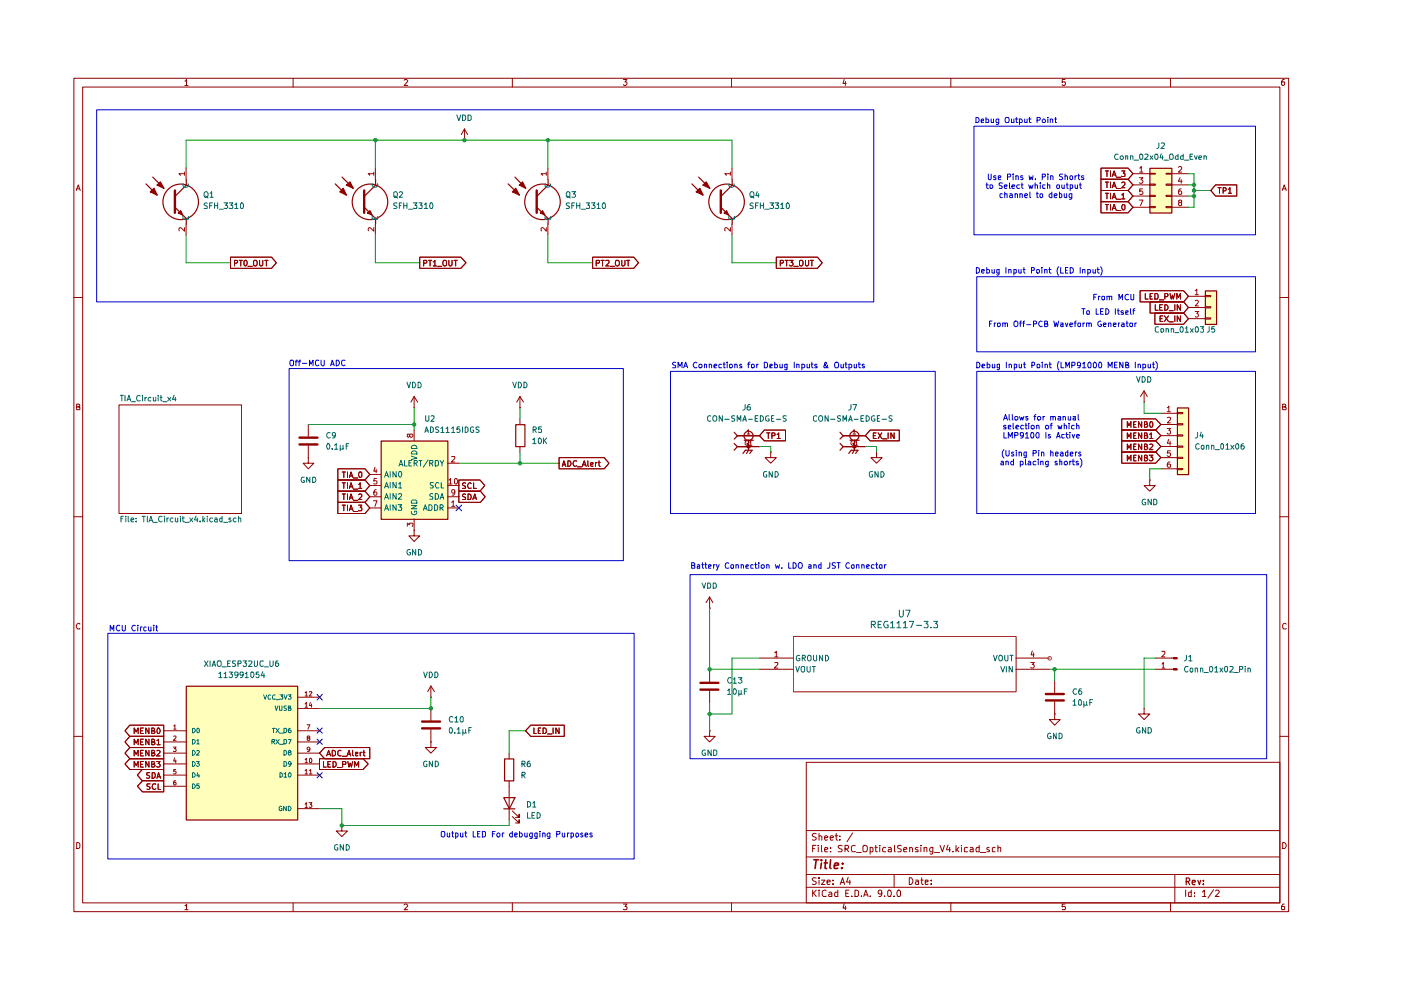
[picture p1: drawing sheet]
<svg xmlns="http://www.w3.org/2000/svg" width="297mm" height="210mm" viewBox="0 0 297 210" stroke-linecap="round" stroke-linejoin="round" font-family="sans-serif">
<g fill="none" stroke="#910000" stroke-width=".21">
<path d="M15.7 16.6h257.5v176.7h-257.5zM17.5 18.5h253.9v172.9h-253.9zM39.2 17.2h.2l.1-.4v1.3M39.2 18.1h.7M62.1 16.6v1.9M85.7 17l.2-.2h.3l.2 .3-.7 1h.7M108.6 16.6v1.9M132.2 16.8h.7l-.4 .6 .4 .1v.4l-.2 .2h-.4l-.1-.2M155.1 16.6v1.9M179 16.8l-.3 .9h.7M179.2 17.3v.8M201.6 16.6v1.9"/>
<path d="M225.8 16.8h-.6v.6h.6l.1 .1-.1 .5-.4 .1-.2-.2M248.2 16.6v1.9M272.3 16.8h-.3a.93 .93 0 0 0-.2 1.2h.5l.1-.5-.1-.1h-.5l-.1 .1M16.2 40.4l.4-1.2 .4 1.2M16.3 40h.5M271.9 40.4l.4-1.2 .4 1.2M272 40h.6M15.7 63.1h1.8M271.4 63.1h1.8M16.3 86.3h.4l.2-.3-.1-.2-.5-.1v1.2h.5l.1-.5-.2-.1M271.9 86.3l.6-.1v-.4l-.6-.1v1.2h.6l.2-.4-.3-.2M15.7 109.6h1.8"/>
<path d="M271.4 109.6h1.8M16.9 132.3l-.1-.1a.66 .66 0 0 0-.6 .4 .66 .66 0 0 0 .2 .7h.5M272.7 132.3l-.4-.1-.4 .3v.6l.2 .2h.6M15.7 156.1h1.8M271.4 156.1h1.8M16.3 178.6h.3l.3 .4v.6l-.3 .3h-.3zM170.9 161.6h100.5v29.8h-100.5zM170.9 176.1h100.5M172.3 179.9h.4M173 179.2h-.7v1.4M173.1 176.8l-.6-.1-.3 .3 .1 .3 .7 .2 .1 .2a.51 .51 0 0 1-.4 .4 .51 .51 0 0 1-.5 0M173.5 179.2v.1"/>
<path d="M173.5 179.7v.9M173.7 177.3l.3-.1 .2 .2v.7M173.7 176.7v1.4M174.2 179.2v1.2l.1 .2M174.8 177.6l.7-.1-.1-.2-.4-.1-.2 .2 .1 .7h.5M176 177.6l.7-.1-.1-.2-.4-.1-.2 .2 .1 .7h.5M176.1 179.7v.2M177 177.2h.6M177.3 176.7v1.2l.3 .2M178.1 178v.1M178.1 177.3v.1M178.6 179.3h-.8l-.1 .4 .3 .2 .4 .1 .2 .3-.2 .3h-.7"/>
<path d="M180.8 176.6l-1.2 1.9M181.4 179.3l-.5-.1-.4 .4 .1 .8 .2 .2 .6-.1M183 179.4l.2-.2 .6 .2a.99 .99 0 0 1-.2 1.2h-.5l-.1-.2zM184.5 179.7h.3l.3 .1v.7l-.6 .1M184.5 179.7v1.4M185.5 179.7h.5M185.7 179.2v1.2l.1 .2h.2M186.5 179.2v.1M186.5 179.7v.9M187.8 179.7h-.4a.59 .59 0 0 0-.1 .9h.5M188.4 179.7h.4l.2 .2v.7h-.6l-.1-.3 .2-.2 .5-.1M189.7 179.2v1.2l.1 .2"/>
<path d="M191.1 179.3h-.8v.4l.6 .3 .2 .3-.2 .3h-.6M192.9 179.8l.2-.1h.3l.1 .9M192.9 179.7v.9M194.6 179.7a.35 .35 0 0 0-.3 0 .35 .35 0 0 0-.2 .3l.5 .3v.3h-.5M195.2 179.2v.1M195.2 179.7v.9M195.9 179.8l.3-.1h.3v.9M195.9 179.7v.9M197.8 179.7v1.1l-.3 .3-.3-.1M197.8 179.7h-.4l-.3 .3 .2 .6h.5M199.3 179.2l.5 1.4 .4-1.4M201 179.2l-.3 1h.8"/>
<path d="M201.3 179.7v.9M202.7 179.2v1.4M203.3 179.7l-.6 .6M203.9 179.2v.1M203.9 179.7v.9M205.1 179.7h-.4l-.2 .1v.7l.6 .1M205.7 179.7h.4l.2 .2v.7h-.6v-.3l.6-.3M207.6 179.2v1.4h-.6v-.9h.6M209.7 179.7h-.2l-.3 .2 .6 .4-.1 .3h-.5M211 179.7h-.3l-.3 .1v.7l.6 .1M211.6 179.8l.2-.1h.4v.9M211.6 179.2v1.4"/>
<path d="M271.9 178.6a.65 .65 0 0 1 .8 .7 .65 .65 0 0 1-.8 .6zM39.2 192h.2l.1-.3v1.2M39.2 192.9h.7M62.1 191.4v1.9M85.7 191.9l.2-.2h.3l.2 .2-.7 1h.7M108.6 191.4v1.9M132.2 191.7h.7l-.4 .5 .4 .2v.3l-.1 .2-.6-.1M155.1 191.4v1.9M170.9 188.1h100.5M170.9 185.4h100.5M170.9 181.7h100.5M172.3 188.7v1.4"/>
<path d="M172.5 189.3l.6 .8M173.1 186.2l-.6-.1-.3 .3 .3 .4 .6 .3a.51 .51 0 0 1-.4 .4 .51 .51 0 0 1-.5 0M173.1 188.7l-.8 .8M173.7 188.7v.2M173.7 186.1v.2M173.7 186.6v.9M173.7 189.1v1M174.2 186.6h.7l-.7 .9h.7M174.8 180.2l.7-.2-.1-.3h-.4l-.2 .2 .1 .7h.5M175.2 188.9l-.4-.2-.5 .4 .1 .8 .2 .2 .6-.1M175.3 187l.7-.1-.1-.3h-.5l-.1 .2 .1 .7h.5M175.8 189.2l.4-.1 .2 .3v.7h-.6l-.1-.4 .7-.2"/>
<path d="M176.1 180.5v.1M176.6 187.4v.1M176.6 186.6v.2M177.6 188.7v1.4h-.6v-.9h.6M178.1 187.5l.5-1.4 .5 1.4M178.3 187.1h.6M179 191.6l-.3 .9h.7M179.2 180h.5l.1-.2a.36 .36 0 0 0-.1-.6h-.5v1.4M179.2 192.1v.8M179.3 189.4h.5M179.5 180l.4 .6M179.8 186l-.3 1h.8"/>
<path d="M180 188.7h-.7v1.4h.7M180.2 186.6v.9M180.6 190v.1M181.3 188.7h.3l.4 .4v.6l-.2 .4h-.5zM181.6 180.8h1M182.6 190v.1M183.1 190.1l.5-1.4 .5 1.4M183.2 189.7h.7M184.5 190v.1M186.9 189.3v.2l-.5 .1-.2-.3v-.3l.2-.3 .5 .2v.8l-.2 .4h-.3M187.5 190v.1M188.2 189l.3-.3a.78 .78 0 0 1 .6 .6 .78 .78 0 0 1-.3 .8l-.5-.1z"/>
<path d="M189.6 190v.1M189.6 185.4v2.7M190.3 188.8l.4-.1 .2 .3v.8l-.1 .3h-.5l-.1-.3v-.6zM191.6 180.2l.7-.2-.2-.3h-.4l-.1 .7 .1 .2h.5M192.8 186.1a.72 .72 0 0 1 .8 .7 .72 .72 0 0 1-.8 .7zM194.1 186.6h.5l.1 .9M194.7 186.9h-.4l-.2 .3 .2 .3h.4M195.2 186.6h.5M195.4 186.1v1.2l.3 .2M196.2 187l.6-.1v-.3h-.6v.9h.6M197.4 187.4v.1M197.4 186.6v.2"/>
<path d="M198.1 180.8h1.1M201.6 191.4v1.9M202 180.5v.1M202.9 180.1l.4 .5M207.9 180.8h1.1M225.8 191.7h-.6v.6l.6-.1 .1 .2-.1 .5-.6-.1M248.2 191.4v1.9M249.1 185.4v6M251.4 188.7v1.4M252.6 188.7v1.4h-.5l-.1-.8 .2-.2 .4 .1M253.2 190v.1M253.2 189.2v.2"/>
<path d="M254.9 189.1l.5-.4v1.4M254.9 190.1h.8M257.3 188.6l-1.2 1.8M257.7 188.9l.2-.2h.3l.3 .4-.9 1h.9M272.3 191.7h-.3a.93 .93 0 0 0-.2 1.2h.5l.1-.5-.1-.2h-.5l-.1 .2"/>
</g>
<path d="M251.5 186.9h.5l.3-.3v-.2l-.3-.3h-.5v1.5M251.8 186.9l.5 .7M252.8 187.1l.6-.1v-.4h-.5l-.1 .2 .1 .7h.5M254 186.6l.3 1 .3-1M255.1 187.4v.2M255.1 186.6v.2" fill="none" stroke="#910000" stroke-width=".25"/>
<path d="M172.6 182.3h1M173.1 182.3l-.3 1.8M174.2 182.3v.2M174.2 183l-.2 1.1M174.8 183h.6M175.1 182.3l-.2 1.8h.4M176.1 182.3l-.2 1.6 .3 .2M176.9 183.6l.9-.2-.1-.4h-.7l-.1 .9 .1 .2h.6M178.5 184v.1M178.6 183v.2" fill="none" stroke="#910000" stroke-width=".34"/>
<path d="M25.2 85.9h26v23h-26z" fill="#fff"/>
<g fill="#ffb">
<path d="M243.8 35.6h4.6v9.5h-4.6z"/>
<path d="M255.5 61.6h2.4v7.1h-2.4z"/>
<path d="M39.5 145.5h23.6v28.3h-23.6z"/>
<path d="M249.6 86.4h2.4v14.2h-2.4z"/>
<path d="M80.8 93.5h14.1v16.6h-14.1z"/>
</g>
<g fill="none" stroke="#910000" stroke-width=".21">
<path d="M233.4 35.6h5.8l1 1.2-1 1.2h-5.8zM233.4 38h5.8l1 1.2-1 1.2h-5.8zM234.4 36.2h.6M234.4 38.6h.6M234.7 36.2v1.2M234.7 38.6v1.2M235.5 36.2v1.2M235.5 38.6v1.2M235.8 37.4l.4-1.2 .4 1.2M235.8 39.8l.4-1.2 .4 1.2M236 37.1h.5M236 39.5h.5"/>
<path d="M236.7 37.6h1M236.7 40h1M237.8 36.2h.7l-.3 .5 .3 .1v.5h-.7M237.8 38.8l.2-.2h.3l.2 .2v.3l-.7 .7h.7M240.2 36.8h3.6M240.2 39.2h3.6M243.8 36.7h1.1v.2h-1.1zM243.8 39h1.1v.3h-1.1zM247.2 36.7h1.2v.2h-1.2zM247.2 39h1.2v.3h-1.2zM248.4 36.8h3.6M248.4 39.2h3.6"/>
<path d="M257.7 39.2h4.5v2.4h-4.5l-1-1.2zM258.2 39.8h.7M258.6 39.8v1.2M125.6 54.5h8.8l1 1.2-1 1.2h-8.8zM126.4 55.8l.7-.1v-.4l-.7-.1v1.2M127.4 55.2h.7M127.8 55.2v1.2M128.4 55.3h.7v.4l-.7 .7h.7M129.4 56.5h.9M130.6 55.2h.5a.77 .77 0 0 1-.1 1.2l-.4-.1a.87 .87 0 0 1 0-1.1zM131.8 55.2v1l.2 .2h.2l.3-.3v-.9M132.8 55.2h.7"/>
<path d="M133.2 55.2v1.2M233.4 42.8h5.8l1 1.1-1 1.2h-5.8zM233.4 40.4h5.8l1 1.2-1 1.2h-5.8zM234.4 43.3h.6M234.4 41h.6M234.7 41v1.2M234.7 43.3v1.2M235.5 41v1.2M235.5 43.3v1.2M235.8 44.5l.4-1.2 .4 1.2M235.8 42.2l.4-1.2 .4 1.2M236 44.2h.5"/>
<path d="M236 41.8h.5M236.7 44.6h1M236.7 42.2h1M237.8 41.3h.2l.2-.3v1.2M237.8 42.2h.7M238 43.4l.3-.1 .2 .3v.7l-.3 .2a.7 .7 0 0 1-.2-1.1zM240.2 41.6h3.6M240.2 43.9h3.6M243.8 41.4h1.1v.3h-1.1zM243.8 43.8h1.1v.2h-1.1zM247.2 41.4h1.2v.3h-1.2zM247.2 43.8h1.2v.2h-1.2z"/>
<path d="M248.4 41.6h3.6M248.4 43.9h3.6M259.3 40.5h.5l.2-.3-.2-.4h-.5v1.2M260.4 40.1l.4-.3v1.2M260.4 41h.7M241.7 61.6h9.3l1 1.2-1 1.2h-9.3zM242.8 62.2v1.2h.6M243.8 64h7.2l1 1.2-1 1.2h-7.2zM243.8 62.8h.4M244.3 62.2h-.5v1.2h.5M244.9 66.4h6.1l1 1.2-1 1.1h-6.1zM244.9 62.2h.3l.3 .4v.6l-.1 .2h-.5z"/>
<path d="M244.9 64.6v1.2h.6M245.8 63.6h.9M245.9 65.2h.4M246 67.6h.4M246.5 64.6h-.6v1.2h.6M246.5 67h-.5v1.2h.5M246.9 67l.8 1.2M247 62.9l.6-.1v-.5l-.6-.1v1.2M247 64.6l.6 .2v.3v.5l-.4 .2h-.2zM247.7 67l-.8 1.2M247.9 68.2h.9M247.9 65.9h.9"/>
<path d="M248.1 62.2l.2 1.2 .3-.8 .2 .8 .3-1.2M249.1 64.6v1.2M249.1 67v1.2M249.5 63.4v-1.2l.4 .9 .4-.9v1.2M250.3 67v1.2l-.7-1.2v1.2M250.3 64.6v1.2l-.7-1.2v1.2M252 67.6h3.5M252 62.8h3.5M252 65.2h3.5M255.5 62.7h1.2v.2h-1.2zM255.5 65h1.2v.3h-1.2zM255.5 67.4h1.2v.2h-1.2z"/>
<path d="M25.2 85.9h26v23h-26z"/>
</g>
<path d="M107.7 39l2.4 2.4M243.8 35.7h4.7v9.5h-4.7zM255.6 61.7h2.3v7.1h-2.3z" fill="none" stroke="#910000" stroke-width=".25"/>
<g fill="none" stroke="#b90000" stroke-width=".21">
<path d="M241.6 37.7h.7l-.4 .4 .4 .3-.1 .4h-.6M241.6 35.6l.4-.3v1.2M241.6 36.5h.7M249.9 35.5l.1-.2h.4l.1 .2v.3l-.6 .7h.6M250.2 37.7l-.3 .7h.7M250.4 38.1v.8M241.6 42.4h.7l-.5 1.2M242.2 40h-.6v.6l.5-.1 .2 .2-.1 .4h-.6M250.1 42.9l-.2-.2 .2-.3 .4 .1v.3a.51 .51 0 0 0-.6 .7h.6v-.5l-.1-.1M250.4 40h-.2a.73 .73 0 0 0-.1 1.2l.4-.1v-.5l-.4-.1-.2 .2M253.4 61.6l.3-.3v1.2M253.4 63.8l.5-.1 .2 .2-.7 1h.7"/>
<path d="M253.4 66h.7l-.4 .5 .4 .2-.1 .4h-.6M253.4 62.5h.7"/>
</g>
<path d="M109.3 39.9l.8 1.5-1.4-.7z" fill="#910000"/>
<path d="M109.2 37.5l2.3 2.4M109.3 39.9l.8 1.5-1.4-.7z" fill="none" stroke="#910000" stroke-width=".25"/>
<path d="M110.1 39.2l.7-.6 .7 1.3z" fill="#910000"/>
<path d="M110.1 39.2l.7-.6 .7 1.3zM116.2 39.2l-2.4 2.4M113.8 44l2.4 2.4" fill="none" stroke="#910000" stroke-width=".25"/>
<path d="M113.8 40.4v4.7" fill="none" stroke="#910000" stroke-width=".51"/>
<path d="M115 44.7l.5 .9-.9-.4z" fill="#910000"/>
<g fill="none" stroke="#910000" stroke-width=".25">
<path d="M71.1 39l2.3 2.4M116.2 38.1v1.1M115 44.7l.5 .9-.9-.4zM116.2 46.4v1.1"/>
<circle cx="115" cy="42.8" r="3.8"/>
</g>
<path d="M116.2 35.6v2.4M116.2 47.5v2.3" fill="none" stroke="#910000" stroke-width=".21"/>
<path d="M115.8 36.8h-1.1l.4 .4M115.8 36.5v.7M115.8 48.3v.7l-.7-.7-.4 .1 .1 .5" fill="none" stroke="#b90000" stroke-width=".21"/>
<path d="M115.7 38.9l-.1 .6a.67 .67 0 0 0 .6 .2 .67 .67 0 0 0 .6-.5l-.2-.3M115.6 45.9v.6h1.2v-.6M116.1 46.1v.4" fill="none" stroke="#006665" stroke-width=".21"/>
<path d="M72.8 39.9l.6 1.5-1.3-.7z" fill="#910000"/>
<path d="M72.5 37.5l2.4 2.4M72.8 39.9l.6 1.5-1.3-.7z" fill="none" stroke="#910000" stroke-width=".25"/>
<path d="M73.4 39.2l.8-.6 .7 1.3z" fill="#910000"/>
<path d="M73.4 39.2l.8-.6 .7 1.3zM79.6 39.2l-2.3 2.4M77.3 44l2.3 2.4" fill="none" stroke="#910000" stroke-width=".25"/>
<path d="M77.2 40.4v4.7" fill="none" stroke="#910000" stroke-width=".51"/>
<path d="M77.9 45.2l.5-.5 .5 .9z" fill="#910000"/>
<g fill="none" stroke="#910000" stroke-width=".25">
<path d="M30.9 39l2.4 2.4M79.6 38.1v1.1M78.4 44.7l.5 .9-1-.4zM79.6 46.4v1.1"/>
<circle cx="78.4" cy="42.8" r="3.8"/>
</g>
<path d="M79.6 35.6v2.4M79.6 47.5v2.3" fill="none" stroke="#910000" stroke-width=".21"/>
<path d="M79.2 36.8h-1.1l.3 .4M79.2 36.5v.7M79.2 48.3v.7l-.8-.7-.3 .2v.4" fill="none" stroke="#b90000" stroke-width=".21"/>
<path d="M79.1 38.9l-.2 .3a.67 .67 0 0 0 .5 .5 .67 .67 0 0 0 .7-.2l-.1-.6M78.9 45.9v.6h1.2v-.6M79.5 46.1v.4" fill="none" stroke="#006665" stroke-width=".21"/>
<path d="M32.6 39.9l.7 1.5-1.4-.7z" fill="#910000"/>
<path d="M32.4 37.5l2.4 2.4M31.9 40.7l.7-.8 .7 1.5z" fill="none" stroke="#910000" stroke-width=".25"/>
<path d="M33.3 39.2l.7-.6 .8 1.3z" fill="#910000"/>
<path d="M33.3 39.2l.7-.6 .8 1.3zM39.5 39.2l-2.4 2.4M37.1 44l2.4 2.4" fill="none" stroke="#910000" stroke-width=".25"/>
<path d="M37.1 40.4v4.7" fill="none" stroke="#910000" stroke-width=".51"/>
<path d="M38.3 44.7l.4 .9-.9-.4z" fill="#910000"/>
<g fill="none" stroke="#910000" stroke-width=".25">
<path d="M39.5 38.1v1.1M146.7 39l2.4 2.4M37.8 45.2l.5-.5 .4 .9zM39.5 46.4v1.1"/>
<circle cx="38.3" cy="42.8" r="3.8"/>
</g>
<g fill="none" stroke="#910000" stroke-width=".21">
<path d="M39.5 35.6v2.4M98.5 29.7h.1M98.5 27.3l-.7 1.2M98.5 27.3l.6 1.2M98.5 27.3v2.4M39.5 47.5v2.3M48.9 54.5h8.7l1 1.2-1 1.2h-8.7zM49.7 55.8l.6-.1 .1-.3-.2-.2h-.5v1.2M50.7 55.2h.7M51.1 55.2v1.2M51.7 55.4l.2-.2a.6 .6 0 0 1 .6 .4 .6 .6 0 0 1-.3 .7l-.2 .1-.3-.3zM52.6 56.5h.9"/>
<path d="M53.8 55.4l.1-.2h.5a.86 .86 0 0 1-.1 1.2l-.5-.2zM55 55.2v.9l.3 .3 .4-.3v-.9M56.1 55.2h.7M56.5 55.2v1.2M89 54.5h8.7l1.1 1.2-1.1 1.2h-8.7zM89.8 55.8l.6-.1v-.5h-.6v1.2M90.8 55.2h.7M91.2 55.2v1.2M91.9 55.5l.3-.3v1.2M91.9 56.4h.6M92.8 56.5h.8M94.1 55.2h.4l.2 .2v.8l-.6 .2a.86 .86 0 0 1 0-1.2z"/>
<path d="M95.2 55.2v.9l.2 .3 .4-.3v-.9M96.3 55.2h.6M96.6 55.2v1.2M164.6 54.5h8.7l1 1.2-1 1.2h-8.7zM165.4 55.8l.6-.1 .1-.3-.2-.2h-.5v1.2M166.5 55.2h.6M166.8 55.2v1.2M167.4 55.2h.7l-.4 .4 .4 .1v.4l-.2 .3h-.3l-.2-.2M168.3 56.5h.9M169.5 55.4l.2-.2h.4a.86 .86 0 0 1-.1 1.2l-.5-.2zM170.8 55.2v.9l.2 .3 .4-.3v-.9M171.8 55.2h.7"/>
<path d="M172.1 55.2v1.2"/>
</g>
<path d="M39.1 36.8h-1.2l.4 .4M39.1 36.5v.7M39.1 48.3v.7l-.8-.7-.4 .2 .1 .4" fill="none" stroke="#b90000" stroke-width=".21"/>
<path d="M38.9 38.9a.55 .55 0 0 0 .5 .8 .55 .55 0 0 0 .5-.8M38.8 45.9v.6h1.2v-.6M39.4 46.1v.4" fill="none" stroke="#006665" stroke-width=".21"/>
<path d="M147.6 40.7l.8-.8 .7 1.5z" fill="#910000"/>
<path d="M148.1 37.5l2.4 2.4M148.4 39.9l.7 1.5-1.5-.7z" fill="none" stroke="#910000" stroke-width=".25"/>
<path d="M149.1 39.2l.6-.6 .8 1.3z" fill="#910000"/>
<path d="M149.1 39.2l.6-.6 .8 1.3zM155.2 39.2l-2.3 2.4M152.9 44l2.3 2.4" fill="none" stroke="#910000" stroke-width=".25"/>
<path d="M152.8 40.4v4.7" fill="none" stroke="#910000" stroke-width=".51"/>
<path d="M153.5 45.2l.6-.5 .4 .9z" fill="#910000"/>
<g fill="none" stroke="#910000" stroke-width=".25">
<path d="M155.2 38.1v1.1M153.5 45.2l.6-.5 .4 .9zM155.2 46.4v1.1M178.1 91.7l.7 .7M178.1 94l.7 .7M178.8 92.4l-.7 .7M178.8 94.7l-.7 .8M178.8 92.4h4.7M178.8 94.7h4.7M180 96.1l.5-.6h1.4l-.5 .6M180.2 93.3h2M180.9 94.5h.4v.4h-.4z"/>
<path d="M181.1 93.3v2.2l-.4 .6M249.6 86.5h2.4v14.1h-2.4zM39.5 145.5h23.6v28.4h-23.6zM106.8 169.1h2.4l-1.2 2.4zM106.8 171.5h2.4M107 160.9h1.9v4.7h-1.9z"/>
<circle cx="154.1" cy="42.8" r="3.8"/>
<circle cx="181.1" cy="92.4" r=".97"/>
</g>
<g fill="none" stroke="#910000" stroke-width=".21">
<path d="M155.2 35.6v2.4M155.2 47.5v2.3M178.7 92.4h4.8M178.7 94.7h4.8M184.5 91.2h6.2v2.3h-6.2l-1-1.1zM185.2 92.4h.4M185.8 91.8h-.6v1.2h.6M186.2 91.8l.7 1.2M186.9 91.8l-.7 1.2M187.1 93h.9M188.3 91.8v1.2M189.6 91.8v1.2l-.7-1.2v1.2"/>
<path d="M237.8 91.2h7.2l1.1 1.2-1.1 1.1h-7.2zM237.8 88.8h7.2l1.1 1.2-1.1 1.2h-7.2zM237.8 93.5h7.2l1.1 1.2-1.1 1.1h-7.2zM237.8 95.8h7.2l1.1 1.2-1.1 1.2h-7.2zM239 93v-1.2l.4 .8 .4-.8v1.2M239 90.6v-1.2l.4 .9 .4-.9v1.2M239 95.3v-1.2l.4 .9 .4-.9v1.2M239 97.7v-1.2l.4 .9 .4-.9v1.2M240.4 90h.3M240.4 92.4h.3M240.4 94.7h.3M240.4 97h.3"/>
<path d="M240.9 91.8h-.5v1.2h.5M240.9 89.4h-.5v1.2h.5M240.9 94.1h-.5v1.2h.5M240.9 96.5h-.5v1.2h.5M242.1 91.8v1.2l-.7-1.2v1.2M242.1 89.4v1.2l-.7-1.2v1.2M242.1 94.1v1.2l-.7-1.2v1.2M242.1 96.5v1.2l-.7-1.2v1.2M242.6 85.3h.1M242.6 82.9l-.8 1.2M242.6 82.9l.6 1.2M242.6 82.9v2.4"/>
<path d="M242.7 92.4l.5-.1v-.4l-.5-.1v1.2h.4l.2-.5-.3-.1M242.7 90l.5-.1v-.4l-.5-.1v1.2h.4l.2-.4-.3-.2M242.7 94.7h.5v-.5l-.5-.1v1.2h.4l.2-.4-.3-.2M242.7 97h.5v-.5h-.5v1.2h.4l.2-.4-.3-.3M243.7 96.5h.7l-.4 .4 .3 .1v.6l-.5 .1-.1-.2M243.8 92.1l.3-.3v1.2M243.8 94.2l.4-.1 .2 .4-.7 .8h.7M243.8 93h.6M243.8 89.5l.4-.1a.78 .78 0 0 1 0 1.2l-.4-.1zM246.1 87.6h3.5M246.1 90h3.5M246.1 92.4h3.5"/>
<path d="M246.1 94.7h3.5M246.1 97h3.5M246.1 99.4h3.5M249.6 87.5h1.2v.2h-1.2zM249.6 89.8h1.2v.3h-1.2zM249.6 92.2h1.2v.3h-1.2zM249.6 94.6h1.2v.2h-1.2zM249.6 96.9h1.2v.3h-1.2zM249.6 99.3h1.2v.3h-1.2zM243.8 101.8v1.2h1.1l-1.1 1.1-1.2-1.1h1.2M243.8 101.8h.1M150.5 128.9h.1"/>
<path d="M150.5 126.6v2.3M150.5 126.6l-.8 1.2M150.5 126.6l.6 1.2M161 139.5h7.1M168.2 134.9h47.2v11.8h-47.2zM215.4 139.5h7.1M27.5 153.8h7.2v2.3h-7.2l-1-1.2zM27.5 156.1h7.2v2.4h-7.2l-1-1.2zM27.5 158.5h7.2v2.4h-7.2l-1-1.2zM28.4 155.5v-1.2l.5 .9 .4-.9v1.2M28.4 157.9v-1.2l.5 .9 .4-.9v1.2M29.8 154.9h.4"/>
<path d="M29.8 157.3h.4M29.8 159.7h.4M30.4 154.3h-.6v1.2h.6M30.4 156.7h-.6v1.2h.6M30.4 159.1h-.6v1.2h.6M31.6 154.3v1.2l-.7-1.2v1.2M31.6 156.7v1.2l-.7-1.2v1.2M31.6 159.1v1.2l-.7-1.2v1.2M32.2 154.9h.5v-.5l-.5-.1v1.2h.4l.3-.4-.4-.2M32.2 157.3l.5-.1v-.4l-.5-.1v1.2h.4l.3-.4-.4-.2M32.2 159.7l.5-.1v-.4l-.5-.1v1.2h.4l.3-.4-.4-.2M33.3 157.1l.3-.4v1.2"/>
<path d="M33.3 159.2l.4-.1 .3 .3-.8 .9h.8M33.3 157.9h.7M33.5 154.3a.62 .62 0 0 1 .5 .6 .62 .62 0 0 1-.5 .6 .78 .78 0 0 1 0-1.2zM34.7 154.9h4.8M34.7 157.3h4.8M34.7 159.7h4.8M63.1 154.9h4.6M63.1 157.3h4.6M63.1 159.7h4.6M63.1 147.8h4.6M63.1 150.2h4.6M68.8 158.5h9.6v2.4h-9.6l-1.1-1.2z"/>
<path d="M69.4 159.9h.5M70.4 159.1h.4l.3 .2v.7l-.3 .3h-.4zM72.3 159.2a.45 .45 0 0 0-.7 .1v.7a.45 .45 0 0 0 .7 .2M73.7 159.9h.6M74.8 159.1v1l.1 .2M75.4 159.9l.5-.1v-.3h-.5v.7h.5M76.4 159.5v.8M76.7 159.5h-.2l-.1 .2M77 159.5h.4M77.1 159.1v1.1l.3 .1M91.4 147.8h.1M91.4 157.3v1.2h1.1l-1.1 1.2-1.2-1.2h1.2"/>
<path d="M91.4 157.3h.1M91.4 145.5v2.3M91.4 150.2v2.6M91.4 154.7v2.6M91.4 145.5l-.7 1.1M91.4 145.5l.7 1.1M107.9 159.7v1.2M112.5 153.8h7.1v2.3h-7.1l-1.1-1.2zM113.2 154.3v1.2h.5M114.1 154.9h.4M114.6 154.3h-.5v1.2h.5M115.1 154.3h.4l.3 .4v.6l-.3 .2h-.4z"/>
<path d="M116.1 155.6h.9M117.3 154.3v1.2M118.5 154.3v1.2l-.6-1.2v1.2M150.5 154.9v1.2h1.1l-1.1 1.2-1.2-1.2h1.2M150.5 154.9h.1M150.5 141.9v2.6M150.5 146.4v2.6M161 141.9h7.1M215.4 141.9h7.1M223.6 151.4v1.2h1.2l-1.2 1.2-1.1-1.2h1.1M223.6 151.4h.1M27.5 160.9h7.2v2.3h-7.2l-1-1.2z"/>
<path d="M28.4 162.6v-1.1l.5 .8 .4-.8v1.1M28.4 160.3v-1.2l.5 .8 .4-.8v1.2M29.8 162.1h.4M30.1 163.2h4.6v2.3h-4.6l-1-1.2zM30.2 165.5h4.5v2.4h-4.5l-1.1-1.2zM30.4 161.5h-.6v1.1h.6M31.6 161.5v1.1l-.7-1.1v1.1M31.7 163.8h-.5v.5l.5 .2v.3l-.2 .2-.4-.1M31.8 166.2l-.6 .1v.3l.6 .4-.2 .4-.4-.1M32.2 162.1l.5-.1v-.5h-.5v1.1h.4l.3-.4-.4-.1M32.3 163.8h.4a.66 .66 0 0 1 .2 .8 .66 .66 0 0 1-.6 .4zM33 166.3l-.5-.1a.67 .67 0 0 0-.2 .7 .67 .67 0 0 0 .5 .5l.2-.2"/>
<path d="M33.2 161.5h.8l-.5 .4 .5 .2-.1 .5h-.7M33.3 165l.3-1.2 .4 1.2M33.4 164.7h.6M33.5 166.2v1.2h.5M34.7 162h4.8M34.7 164.3h4.8M34.7 166.7h4.8M63.1 162h4.6M63.1 164.3h4.6M63.1 171.4h4.6M67.7 160.9h9.3l1.1 1.1-1.1 1.2h-9.3zM68.6 161.5v1.1h.6"/>
<path d="M69.3 160.3l.4-1.2 .4 1.2M69.5 162.1h.4M70.1 161.5h-.6v1.1h.6M70.6 161.5l.6 .1 .1 .4-.1 .5-.3 .1h-.3zM71.5 162.7h.9M72.5 175v1.2h1.2l-1.2 1.2-1.2-1.2h1.2M72.5 175h.1M72.6 160.4h.9M72.6 162.1h.6l.1-.6h-.7v1.1M73.6 160.3l.4-1.2 .3 1.2M73.7 161.5l.3 1.1 .3-.8 .2 .8 .3-1.1M75.2 162.6v-1.1l.4 .8 .4-.8v1.1"/>
<path d="M107.9 165.5v8.3M108.6 173.1l1.5 1.4v-.7v.7h-.8M108.6 172l1.5 1.3v-.7v.7h-.8"/>
</g>
<g fill="none" stroke="#b90000" stroke-width=".21">
<path d="M154.9 36.8h-1.2l.3 .4M154.9 36.5v.7M154.9 48.3v.7l-.9-.7-.3 .1 .1 .5M180.8 91.4l.3-.3v.9M180.8 92h.6M180.9 93.5h-.3l-.2 .2v.4l.3 .3 .3-.1v-.3h-.2M181.4 93.7l.2-.2v.9M181.4 94.4h.5M247.5 86.4l.3-.3v1.2M247.5 88.6h.7v.4l-.7 .7h.7M247.5 90.8h.7l-.4 .5 .4 .1v.5l-.2 .1h-.4l-.1-.1M247.5 87.3h.7"/>
<path d="M247.8 93.1l-.3 .9h.7M248.1 98h-.5a.83 .83 0 0 0 0 1.1l.6-.1v-.5l-.5-.1-.2 .2M248.1 93.6v.8M248.2 95.6h-.6l-.1 .5h.7v.5l-.2 .2h-.4l-.1-.2M164.3 138.4l.3-.3v1.2M164.3 139.3h.6M218.9 138l-.3 .9h.7M219.1 138.4v.9M36.7 158.4h.6l-.3 .3 .3 .2v.4h-.6M36.8 153.9l.3-.2v.9M36.8 156.1l.4-.1 .1 .3-.6 .7h.6M36.8 154.6h.5"/>
<path d="M64.7 146.9l.2-.3v1M64.7 149.3l.2-.4v1M64.7 147.6h.5M64.7 149.9h.5M65.1 153.7h.6l-.4 .9M65.3 156.5l-.2-.2 .2-.3 .4 .2-.2 .3h-.3v.5h.4l.1-.4-.2-.1M65.6 146.7l.4-.1 .1 .3-.6 .7h.6M65.7 158.8l-.2 .2-.4-.2 .2-.4h.2a.72 .72 0 0 1 0 .9h-.3M65.8 148.9l-.2 .7h.5M66 149.3v.6M164.3 140.5h.5l.1 .3-.7 .8h.7M218.5 140.5h.8l-.4 .4 .3 .1 .1 .4-.3 .2h-.3l-.2-.1"/>
<path d="M37 160.7l-.2 .7h.5M37.3 163.2h-.5v.4l.4-.1 .1 .4-.1 .2-.4-.1M37.3 165.5l-.5 .2v.7l.4 .1 .1-.2v-.4h-.4l-.1 .1M37.3 161.1v.6M64.7 161l.2-.2v.9M64.7 163.4l.2-.2v.9M64.7 170.5l.2-.3v1M64.7 161.7h.5M64.7 164.1h.5M64.7 171.2h.5M65.5 170.2h.6l-.3 .4h.2l.1 .4-.1 .2-.5-.1M65.6 163.4l.3-.2v.9"/>
<path d="M65.6 164.1h.5M65.7 160.8a.47 .47 0 0 1 .4 .4 .47 .47 0 0 1-.4 .5z"/>
</g>
<g fill="none" stroke="#006665" stroke-width=".21">
<path d="M154.6 38.9a.55 .55 0 0 0 .5 .8 .55 .55 0 0 0 .5-.8M154.5 45.9v.6h1.2v-.6M155.1 46.1v.4M169.5 139l-.3-.1a.61 .61 0 0 0-.4 .7 .61 .61 0 0 0 .5 .5l.3-.1v-.4h-.3M170.1 139.5h.5l.2-.1-.1-.4-.6-.1v1.2M170.3 139.5l.5 .6M171.4 138.9l.6 .2v.9l-.6 .1a.78 .78 0 0 1 0-1.2zM172.5 138.9v1l.2 .2 .4-.1v-1.1M174.4 138.9v1.2l-.7-1.2v1.2M175 138.9a.6 .6 0 0 1 .7 .6 .6 .6 0 0 1-.7 .6zM210.7 138.9l.3 1.2 .4-1.2M212 138.9l.5 .2v.9l-.5 .1a.78 .78 0 0 1 0-1.2z"/>
<path d="M213 138.9v1l.3 .2 .4-.1v-1.1M214.1 138.9h.7M214.5 138.9v1.2M40.8 154.4h.3a.45 .45 0 0 1 .2 .7l-.2 .3h-.3zM40.8 156.8h.3a.45 .45 0 0 1 .2 .7l-.2 .2h-.3zM40.8 159.1h.3l.3 .4-.3 .6h-.3zM41.7 157.1l.3-.3v.9M41.7 159.3l.1-.2h.3l.1 .4-.5 .6h.5M41.7 157.7h.5M41.8 154.4h.4v.2v.6l-.1 .2-.4-.2zM55.9 147.3l.3 1 .4-1M57.4 147.4a.39 .39 0 0 0-.4 0 .39 .39 0 0 0-.2 .4l.2 .5 .4-.1"/>
<path d="M57.7 157.2h.5v-.4h-.5v.9M57.7 154.4h.6M57.9 157.2l.4 .5M58 154.4v1M58.3 147.4l-.1-.1a.56 .56 0 0 0-.3 1l.4-.1M58.3 149.7l.3 .9 .3-.9M58.5 148.3h.8M58.5 154.4l.7 1M58.5 156.8l.7 .9M59.2 154.4l-.7 1M59.2 156.8l-.7 .9M59.3 149.7l.1 .9 .4-.1v-.8"/>
<path d="M59.3 155.4h.7M59.3 157.8h.7M59.4 147.3h.5l-.2 .4h.2v.5h-.5M60.2 147.3l.3 1 .4-1M60.2 154.4h.4a.54 .54 0 0 1 .2 .7 .54 .54 0 0 1-.6 .3zM60.2 156.8h.4a.54 .54 0 0 1 .2 .6 .54 .54 0 0 1-.6 .3zM60.2 159.1a.52 .52 0 0 1 .6 .5 .52 .52 0 0 1-.6 .5zM60.7 149.7l-.5 .1v.2l.5 .3-.1 .3h-.4M61.1 147.3h.6l-.3 .4 .3 .1v.3l-.1 .2-.5-.1M61.1 150.1h.5v-.4h-.5v.9h.5l.1-.3-.2-.2M61.1 156.8h.6l-.4 .9M61.3 159.5l-.2-.2 .2-.2 .4 .2-.6 .4 .2 .4 .4-.2v-.2l-.2-.2"/>
<path d="M61.6 154.4h-.3l-.2 .8 .2 .2 .4-.2-.1-.4h-.4l-.1 .1M168.7 141.3l.4 1.2 .4-1.2M170 141.3h.4l.2 .2v.8l-.5 .2a.86 .86 0 0 1-.1-1.2zM171.1 141.3v.9l.3 .3 .4-.2v-1M172.2 141.3h.7M172.6 141.3v1.2M212.2 141.3l.4 1.2 .4-1.2M213.4 141.3v1.2M214.6 141.3v1.2l-.6-1.2v1.2M40.8 161.5h.3l.3 .4-.3 .6h-.3zM40.8 163.8h.3l.2 .3a.45 .45 0 0 1-.2 .7h-.3zM40.8 166.2h.3l.2 .3a.45 .45 0 0 1-.2 .6h-.3z"/>
<path d="M41.7 161.5h.5l-.3 .4 .3 .1v.3l-.1 .2-.4-.2M41.9 163.8l-.2 .7h.6M42.2 164.2v.6M42.2 166.2h-.5v.4h.5v.5l-.5-.1M59.4 163.8h.2l.3 .3v.5l-.2 .2h-.3zM59.7 171l-.3-.1-.2 .3 .2 .7 .4-.1v-.4h-.2M60.2 161.5a.52 .52 0 0 1 .6 .5 .52 .52 0 0 1-.6 .5zM60.2 164.1l.3-.3v1M60.2 164.8h.6M60.7 170.9v1l-.6-1v1M61.1 170.9h.3l.3 .5-.2 .5h-.4zM61.2 163.9l.2-.1a.47 .47 0 0 1 .3 .5 .47 .47 0 0 1-.4 .5l-.2-.4z"/>
<path d="M61.7 161.9l-.1 .2h-.4a.33 .33 0 0 1 0-.5 .33 .33 0 0 1 .4-.1 .59 .59 0 0 1-.4 1"/>
</g>
<path d="M89.5 153h3.8M89.5 154.4h3.8M148.5 144.8h3.8M148.5 146.2h3.8" fill="none" stroke="#910000" stroke-width=".51"/>
<path d="M248.8 141.8h.8v.3h-.8z" fill="#910000"/>
<path d="M248.8 141.8h.8v.3h-.8z" fill="none" stroke="#910000" stroke-width=".21"/>
<path d="M248.8 139.4h.8v.3h-.8z" fill="#910000"/>
<g fill="none" stroke="#910000" stroke-width=".21">
<path d="M233.4 35.6h5.8l1 1.2-1 1.2h-5.8zM233.4 38h5.8l1 1.2-1 1.2h-5.8zM234.4 36.2h.6M234.4 38.6h.6M234.7 36.2v1.2M234.7 38.6v1.2M235.5 36.2v1.2M235.5 38.6v1.2M235.8 37.4l.4-1.2 .4 1.2M235.8 39.8l.4-1.2 .4 1.2M236 37.1h.5M236 39.5h.5"/>
<path d="M236.7 37.6h1M236.7 40h1M237.8 36.2h.7l-.3 .5 .3 .1v.5h-.7M237.8 38.8l.2-.2h.3l.2 .2v.3l-.7 .7h.7M257.7 39.2h4.5v2.4h-4.5l-1-1.2zM258.2 39.8h.7M258.6 39.8v1.2M48.9 54.5h8.7l1 1.2-1 1.2h-8.7zM49.7 55.8l.6-.1 .1-.3-.2-.2h-.5v1.2M50.7 55.2h.7M51.1 55.2v1.2M51.7 55.4l.2-.2a.6 .6 0 0 1 .6 .4 .6 .6 0 0 1-.3 .7l-.2 .1-.3-.3z"/>
<path d="M52.6 56.5h.9M53.8 55.4l.1-.2h.5a.86 .86 0 0 1-.1 1.2l-.5-.2zM55 55.2v.9l.3 .3 .4-.3v-.9M56.1 55.2h.7M56.5 55.2v1.2M89 54.5h8.7l1.1 1.2-1.1 1.2h-8.7zM89.8 55.8l.6-.1v-.5h-.6v1.2M90.8 55.2h.7M91.2 55.2v1.2M91.9 55.5l.3-.3v1.2M91.9 56.4h.6M92.8 56.5h.8"/>
<path d="M94.1 55.2h.4l.2 .2v.8l-.6 .2a.86 .86 0 0 1 0-1.2zM95.2 55.2v.9l.2 .3 .4-.3v-.9M96.3 55.2h.6M96.6 55.2v1.2M125.6 54.5h8.8l1 1.2-1 1.2h-8.8zM126.4 55.8l.7-.1v-.4l-.7-.1v1.2M127.4 55.2h.7M127.8 55.2v1.2M128.4 55.3h.7v.4l-.7 .7h.7M129.4 56.5h.9M130.6 55.2h.5a.77 .77 0 0 1-.1 1.2l-.4-.1a.87 .87 0 0 1 0-1.1zM131.8 55.2v1l.2 .2h.2l.3-.3v-.9"/>
<path d="M132.8 55.2h.7M133.2 55.2v1.2M164.6 54.5h8.7l1 1.2-1 1.2h-8.7zM165.4 55.8l.6-.1 .1-.3-.2-.2h-.5v1.2M166.5 55.2h.6M166.8 55.2v1.2M167.4 55.2h.7l-.4 .4 .4 .1v.4l-.2 .3h-.3l-.2-.2M168.3 56.5h.9M169.5 55.4l.2-.2h.4a.86 .86 0 0 1-.1 1.2l-.5-.2zM170.8 55.2v.9l.2 .3 .4-.3v-.9M171.8 55.2h.7M172.1 55.2v1.2"/>
<path d="M233.4 42.8h5.8l1 1.1-1 1.2h-5.8zM233.4 40.4h5.8l1 1.2-1 1.2h-5.8zM234.4 43.3h.6M234.4 41h.6M234.7 41v1.2M234.7 43.3v1.2M235.5 41v1.2M235.5 43.3v1.2M235.8 44.5l.4-1.2 .4 1.2M235.8 42.2l.4-1.2 .4 1.2M236 44.2h.5M236 41.8h.5"/>
<path d="M236.7 44.6h1M236.7 42.2h1M237.8 41.3h.2l.2-.3v1.2M237.8 42.2h.7M238 43.4l.3-.1 .2 .3v.7l-.3 .2a.7 .7 0 0 1-.2-1.1zM259.3 40.5h.5l.2-.3-.2-.4h-.5v1.2M260.4 40.1l.4-.3v1.2M260.4 41h.7M241.7 61.6h9.3l1 1.2-1 1.2h-9.3zM242.8 62.2v1.2h.6M243.8 64h7.2l1 1.2-1 1.2h-7.2zM243.8 62.8h.4"/>
<path d="M244.3 62.2h-.5v1.2h.5M244.9 66.4h6.1l1 1.2-1 1.1h-6.1zM244.9 62.2h.3l.3 .4v.6l-.1 .2h-.5zM244.9 64.6v1.2h.6M245.8 63.6h.9M245.9 65.2h.4M246 67.6h.4M246.5 64.6h-.6v1.2h.6M246.5 67h-.5v1.2h.5M246.9 67l.8 1.2M247 62.9l.6-.1v-.5l-.6-.1v1.2M247 64.6l.6 .2v.3v.5l-.4 .2h-.2z"/>
<path d="M247.7 67l-.8 1.2M247.9 68.2h.9M247.9 65.9h.9M248.1 62.2l.2 1.2 .3-.8 .2 .8 .3-1.2M249.1 64.6v1.2M249.1 67v1.2M249.5 63.4v-1.2l.4 .9 .4-.9v1.2M250.3 67v1.2l-.7-1.2v1.2M250.3 64.6v1.2l-.7-1.2v1.2M65.4 97v1.2h1.1l-1.1 1.2-1.1-1.2h1.1M65.4 97h.1M65.4 90v2.5"/>
<path d="M65.4 94.5v2.5M71.6 99.4h5.8l1 1.2-1 1.2h-5.8zM87.8 86.4h.1M87.8 84.1l-.7 1.2M87.8 84.1l.8 1.2M87.8 84.1v2.3M87.8 91.2v2.3M94.9 98.2h2.4M110.2 86.4h.1M110.2 84.1l-.6 1.2M110.2 84.1l.8 1.2M110.2 84.1v2.3"/>
<path d="M110.2 88.8v1.2M110.2 94.7v1.1M118.5 97h9.6l1 1.2-1 1.2h-9.6zM119.2 98.9l.3-1.2 .5 1.2M119.3 98.6h.6M120.4 97.7h.4a.66 .66 0 0 1 .3 .8 .66 .66 0 0 1-.7 .4zM122.3 97.8l-.5-.1a.67 .67 0 0 0-.3 .7 .67 .67 0 0 0 .5 .5l.3-.2M122.4 99h1M123.4 98.9l.5-1.2 .4 1.2M123.6 98.6h.5M124.6 97.7v1l.2 .2M125.2 98.5l.5-.1v-.3l-.3-.1-.2 .2v.5l.2 .2 .3-.1"/>
<path d="M126.2 98v.9M126.6 98l-.4 .3M126.8 98h.5M127 97.7v1l.3 .2M156.3 92.4h4.7M156.3 94.7h4.7M162.1 91.2h4.4v2.3h-4.4l-1.1-1.1zM162.6 91.8h.6M162.9 91.8v1.2M163.4 95.8v1.2h1.2l-1.2 1.2-1.2-1.2h1.2M163.4 95.8h.1M163.7 92.4h.6v-.5l-.6-.1v1.2"/>
<path d="M164.8 92.1l.3-.3v1.2M164.8 93h.6M184.5 91.2h6.2v2.3h-6.2l-1-1.1zM185.2 92.4h.4M185.8 91.8h-.6v1.2h.6M185.8 95.8v1.2h1.2l-1.2 1.2-1.1-1.2h1.1M185.8 95.8h.1M186.2 91.8l.7 1.2M186.9 91.8l-.7 1.2M187.1 93h.9M188.3 91.8v1.2M189.6 91.8v1.2l-.7-1.2v1.2"/>
<path d="M237.8 91.2h7.2l1.1 1.2-1.1 1.1h-7.2zM237.8 88.8h7.2l1.1 1.2-1.1 1.2h-7.2zM237.8 93.5h7.2l1.1 1.2-1.1 1.1h-7.2zM237.8 95.8h7.2l1.1 1.2-1.1 1.2h-7.2zM239 93v-1.2l.4 .8 .4-.8v1.2M239 90.6v-1.2l.4 .9 .4-.9v1.2M239 95.3v-1.2l.4 .9 .4-.9v1.2M239 97.7v-1.2l.4 .9 .4-.9v1.2M240.4 92.4h.3M240.4 94.7h.3M240.4 90h.3M240.4 97h.3"/>
<path d="M240.9 91.8h-.5v1.2h.5M240.9 89.4h-.5v1.2h.5M240.9 94.1h-.5v1.2h.5M240.9 96.5h-.5v1.2h.5M242.1 91.8v1.2l-.7-1.2v1.2M242.1 89.4v1.2l-.7-1.2v1.2M242.1 94.1v1.2l-.7-1.2v1.2M242.1 96.5v1.2l-.7-1.2v1.2M242.7 92.4l.5-.1v-.4l-.5-.1v1.2h.4l.2-.5-.3-.1M242.7 90l.5-.1v-.4l-.5-.1v1.2h.4l.2-.4-.3-.2M242.7 94.7h.5v-.5l-.5-.1v1.2h.4l.2-.4-.3-.2M242.7 97h.5v-.5h-.5v1.2h.4l.2-.4-.3-.3"/>
<path d="M243.7 96.5h.7l-.4 .4 .3 .1v.6l-.5 .1-.1-.2M243.8 92.1l.3-.3v1.2M243.8 94.2l.4-.1 .2 .4-.7 .8h.7M243.8 93h.6M243.8 89.5l.4-.1a.78 .78 0 0 1 0 1.2l-.4-.1zM71.6 106.5h5.8l1 1.2-1 1.2h-5.8zM71.6 104.1h5.8l1 1.2-1 1.2h-5.8zM71.6 101.8h5.8l1 1.2-1 1.1h-5.8zM72.6 107.1h.6M72.6 104.7h.6M72.6 102.4h.6M72.6 100.1h.6"/>
<path d="M72.9 100.1v1.2M72.9 102.4v1.1M72.9 104.7v1.2M72.9 107.1v1.2M73.7 100.1v1.2M73.7 102.4v1.1M73.7 104.7v1.2M73.7 107.1v1.2M74.1 108.3l.3-1.2 .4 1.2M74.1 105.9l.3-1.2 .4 1.2M74.1 103.5l.3-1.1 .4 1.1M74.1 101.3l.3-1.2 .4 1.2"/>
<path d="M74.2 105.6h.6M74.2 107.9h.6M74.2 103.2h.6M74.2 100.9h.6M74.9 108.5h1M74.9 106.1h1M74.9 103.7h1M74.9 101.3h1M76 107.1h.7l-.3 .5 .3 .1v.5h-.7M76 104.9l.2-.2h.3l.2 .2v.3l-.7 .7h.7M76 102.7h.2l.2-.3v1.1M76 103.5h.7"/>
<path d="M76.2 100.1h.3l.2 .1v.8l-.2 .3a.71 .71 0 0 1-.3-1.2zM78.4 100.6h2.4M78.4 103h2.4M78.4 105.3h2.4M78.4 107.7h2.4M87.8 112.4v1.2h1.2l-1.2 1.2-1.1-1.2h1.1M87.8 112.4h.1M87.8 110.1v2.3M94.9 103h2.4M94.9 105.3h2.4M94.9 107.7h2.4M97.3 104.1h4.6l1 1.2-1 1.2h-4.6z"/>
<path d="M97.3 101.8h4.5l1 1.2-1 1.1h-4.5zM98.7 104.8h-.6v.4l.5 .2 .1 .3-.1 .2h-.6M98.7 102.4h-.6v.5l.5 .1 .1 .4-.1 .1h-.6M99.2 104.7a.66 .66 0 0 1 .7 .5 .66 .66 0 0 1-.2 .7h-.5zM99.9 102.5l-.2-.1a.67 .67 0 0 0-.6 .5 .67 .67 0 0 0 .3 .6h.5M100.2 105.9l.5-1.2 .3 1.2M100.3 105.6h.6M100.4 102.4v1.1h.6M244.9 139.5h3.9M248.8 139.4h.8v.3h-.8zM27.5 153.8h7.2v2.3h-7.2l-1-1.2zM27.5 156.1h7.2v2.4h-7.2l-1-1.2z"/>
<path d="M27.5 158.5h7.2v2.4h-7.2l-1-1.2zM28.4 155.5v-1.2l.5 .9 .4-.9v1.2M28.4 157.9v-1.2l.5 .9 .4-.9v1.2M29.8 154.9h.4M29.8 157.3h.4M29.8 159.7h.4M30.4 154.3h-.6v1.2h.6M30.4 156.7h-.6v1.2h.6M30.4 159.1h-.6v1.2h.6M31.6 154.3v1.2l-.7-1.2v1.2M31.6 156.7v1.2l-.7-1.2v1.2M31.6 159.1v1.2l-.7-1.2v1.2"/>
<path d="M32.2 154.9h.5v-.5l-.5-.1v1.2h.4l.3-.4-.4-.2M32.2 157.3l.5-.1v-.4l-.5-.1v1.2h.4l.3-.4-.4-.2M32.2 159.7l.5-.1v-.4l-.5-.1v1.2h.4l.3-.4-.4-.2M33.3 157.1l.3-.4v1.2M33.3 159.2l.4-.1 .3 .3-.8 .9h.8M33.3 157.9h.7M33.5 154.3a.62 .62 0 0 1 .5 .6 .62 .62 0 0 1-.5 .6 .78 .78 0 0 1 0-1.2zM68.8 158.5h9.6v2.4h-9.6l-1.1-1.2zM69.4 159.9h.5M70.4 159.1h.4l.3 .2v.7l-.3 .3h-.4zM72.3 159.2a.45 .45 0 0 0-.7 .1v.7a.45 .45 0 0 0 .7 .2M73.7 159.9h.6"/>
<path d="M74.8 159.1v1l.1 .2M75.4 159.9l.5-.1v-.3h-.5v.7h.5M76.4 159.5v.8M76.7 159.5h-.2l-.1 .2M77 159.5h.4M77.1 159.1v1.1l.3 .1M112.5 153.8h7.1v2.3h-7.1l-1.1-1.2zM113.2 154.3v1.2h.5M114.1 154.9h.4M114.6 154.3h-.5v1.2h.5M115.1 154.3h.4l.3 .4v.6l-.3 .2h-.4zM116.1 155.6h.9"/>
<path d="M117.3 154.3v1.2M118.5 154.3v1.2l-.6-1.2v1.2M223.6 144.3v2.6M223.6 148.8v2.6M242.6 150.2v1.2h1.2l-1.2 1.2-1.2-1.2h1.2M242.6 150.2h.1M244.9 141.9h3.9M27.5 160.9h7.2v2.3h-7.2l-1-1.2zM28.4 162.6v-1.1l.5 .8 .4-.8v1.1M28.4 160.3v-1.2l.5 .8 .4-.8v1.2M29.8 162.1h.4M30.1 163.2h4.6v2.3h-4.6l-1-1.2z"/>
<path d="M30.2 165.5h4.5v2.4h-4.5l-1.1-1.2zM30.4 161.5h-.6v1.1h.6M31.6 161.5v1.1l-.7-1.1v1.1M31.7 163.8h-.5v.5l.5 .2v.3l-.2 .2-.4-.1M31.8 166.2l-.6 .1v.3l.6 .4-.2 .4-.4-.1M32.2 162.1l.5-.1v-.5h-.5v1.1h.4l.3-.4-.4-.1M32.3 163.8h.4a.66 .66 0 0 1 .2 .8 .66 .66 0 0 1-.6 .4zM33 166.3l-.5-.1a.67 .67 0 0 0-.2 .7 .67 .67 0 0 0 .5 .5l.2-.2M33.2 161.5h.8l-.5 .4 .5 .2-.1 .5h-.7M33.3 165l.3-1.2 .4 1.2M33.4 164.7h.6M33.5 166.2v1.2h.5"/>
<path d="M67.7 160.9h9.3l1.1 1.1-1.1 1.2h-9.3zM68.6 161.5v1.1h.6M69.3 160.3l.4-1.2 .4 1.2M69.5 162.1h.4M70.1 161.5h-.6v1.1h.6M70.6 161.5l.6 .1 .1 .4-.1 .5-.3 .1h-.3zM71.5 162.7h.9M72.6 160.4h.9M72.6 162.1h.6l.1-.6h-.7v1.1M73.6 160.3l.4-1.2 .3 1.2M73.7 161.5l.3 1.1 .3-.8 .2 .8 .3-1.1M75.2 162.6v-1.1l.4 .8 .4-.8v1.1"/>
</g>
<g fill="none" stroke="#b90000" stroke-width=".21">
<path d="M79.5 99.1l-.3 .8h.7M79.8 99.5v.7M86.9 92.2l.1-.2h.4l.1 .2v.3l-.2 .2h-.3l-.3-.7-.3 .1v.4l.1 .2 .4-.2M95.8 96.9l.6-.1v.3l-.7 .9h.7M158.4 91.4l.3-.3v.9M158.4 92h.6M158.5 93.5h-.3l-.2 .2v.4l.2 .3 .3-.1v-.3h-.2M158.9 93.7l.3-.2v.9M158.9 94.4h.5M79.2 106.2h.7l-.4 1.2M79.8 103.8h-.2a.93 .93 0 0 0-.3 1.2h.5l.1-.2v-.3l-.1-.2h-.5l-.1 .2M79.8 101.4h-.5l-.1 .6 .6-.1 .1 .2v.3l-.1 .2-.6-.1"/>
<path d="M86.4 111.6v-.7l.4 .4 .1-.4h.5l.1 .2v.3l-.1 .2M95.2 101.8h.1l.2-.4v1.2M95.2 102.6h.6M95.8 106.5l.3-.3v1.2M95.8 107.4h.6M96.4 104.3a.35 .35 0 0 1-.3 .3 .35 .35 0 0 1-.3-.3v-.4h.6v.8l-.2 .3h-.4M96.6 101.4a.71 .71 0 0 1 .3 1.2h-.4l-.1-.2v-.7zM246.4 138.2l.5-.1 .1 .5-.7 .7h.7M246.4 140.8l.2-.3v1.1M246.4 141.6h.6"/>
</g>
<path d="M63.5 92.8h3.8M63.5 94.2h3.8M221.7 147.2h3.9M221.7 148.5h3.9" fill="none" stroke="#910000" stroke-width=".51"/>
<g fill="none" stroke="#910000" stroke-width=".25">
<path d="M80.8 93.5h14.2v16.6h-14.2zM109.3 90h2v4.7h-2zM155.7 91.7l.6 .7M155.7 94l.6 .7M156.3 92.4l-.6 .7M156.3 94.7l-.6 .8M156.3 92.4h4.8M156.3 94.7h4.8M157.5 96.1l.5-.6h1.5l-.5 .6M157.8 93.3h1.9M158.5 94.5h.4v.4h-.4zM158.7 93.3v2.2l-.4 .6"/>
<circle cx="158.7" cy="92.4" r=".97"/>
</g>
<g fill="none" stroke="#006665" stroke-width=".21">
<path d="M25.5 83.8h.7M25.8 83.8v1.2M26.5 83.8v1.2M26.9 85l.4-1.2 .4 1.2M27 84.7h.6M27.9 85.2h.8M29.7 84l-.2-.2a.67 .67 0 0 0-.5 .5 .67 .67 0 0 0 .2 .7l.5-.1M30.2 83.8v.2M30.2 84.2v.8M30.7 84.2v.8M31.1 84.2l-.4 .3M32 84.3l-.3-.1-.3 .3v.3l.2 .2h.4"/>
<path d="M32.5 84.2v.8l.5-.1M33 84.2v.8M33.5 83.8v.2M33.5 84.2v.8M34 84.2h.4M34.1 83.8v1l.3 .2M34.5 85.2h.9M35.6 84.2l.6 .8M36.2 84.2l-.6 .8M36.9 83.8l-.3 .9h.7M37.2 84.2v.8M82.7 100v1.2"/>
<path d="M84 100v1.2l-.7-1.2v1.2M84.6 98.8l.4-1.2 .4 1.2M84.8 98.5h.5M85.8 97.6v1.2h.6M86.7 98.1h.4M87.2 96.7l1.2 .4-1.2 .4M87.3 95.8a.61 .61 0 0 1 .7-.2 .61 .61 0 0 1 .4 .7h-1.2zM87.3 94.7a.61 .61 0 0 1 .7-.3 .61 .61 0 0 1 .4 .7h-1.2zM87.3 97.6h-.6v1.2h.6M87.8 98.2l.6-.1v-.5h-.6v1.2M88.1 98.2l.4 .6M88.8 97.6h.7"/>
<path d="M89.2 97.6v1.2M90.8 97.5l-1.1 1.6M91.1 98.2l.7-.1v-.4l-.7-.1v1.2M91.4 98.2l.4 .6M92.3 97.6h.5l.2 .3v.6l-.4 .3h-.3zM93.3 97.6l.4 .6 .4-.6M93.7 98.2v.6M25.7 110h.3M26.2 109.5h-.5v1.2M26.7 109.5v.1M26.7 109.8v.9M27.2 109.5v1l.1 .2"/>
<path d="M27.8 110.2h.6l-.2-.4-.4 .2v.5l.1 .2 .4-.1M28.9 110.5v.2M28.9 109.9v.1M30.1 109.5h.7M30.5 109.5v1.2M31.2 109.5v1.2M31.6 110.7l.4-1.2 .3 1.2M31.7 110.3h.6M32.5 110.7h.9M34.4 109.6l-.5-.1a.67 .67 0 0 0-.3 .6 .67 .67 0 0 0 .5 .6l.3-.2M34.9 109.5v.1M34.9 109.8v.9"/>
<path d="M35.4 109.8v.9M35.7 109.8l-.3 .3M36.7 109.9l-.4-.1-.2 .3v.3l.2 .3 .4-.1M37.2 109.8v.7l.1 .2 .4-.2M37.7 109.8v.9M38.3 109.5v.1M38.3 109.8v.9M38.6 109.8h.5M38.8 109.5v1l.3 .2M39.2 110.7h.8M40.2 109.8l.7 .9M40.9 109.8l-.7 .9"/>
<path d="M41.6 109.4l-.4 .8h.8M41.8 109.8v.9M42.4 110.5v.2M43 109.5v1.2M43.1 110.2l.3 .5M43.4 109.8l-.4 .5M43.9 109.5v.1M43.9 109.8v.9M45 109.9l-.3-.1-.3 .3v.3l.3 .3 .3-.1M45.6 109.9l.3-.1 .2 .2v.7M46.1 110.2h-.5l-.1 .1 .1 .4 .5-.1M47.1 109.9l-.3-.1-.2 .3 .1 .5h.4"/>
<path d="M47.1 109.5v1.2M47.4 110.7h.9M48.9 109.9l-.2-.1-.2 .3 .5 .4-.1 .2-.4-.1M50 109.9l-.3-.1-.3 .3v.3l.3 .3 .3-.1M50.5 110l.2-.2 .4 .2v.7M50.5 109.5v1.2M81.5 101.2l.5-1.2 .4 1.2M81.5 103.5l.5-1.2 .4 1.2M81.5 105.8l.5-1.2 .4 1.2M81.5 108.2l.5-1.2 .4 1.2M81.7 100.8h.5M81.7 103.1h.5"/>
<path d="M81.7 105.5h.5M81.7 107.9h.5M82.7 102.3v1.2M82.7 104.6v1.2M82.7 107v1.2M84 102.3v1.2l-.7-1.2v1.2M84 104.6v1.2l-.7-1.2v1.2M84 107v1.2l-.7-1.2v1.2M84.4 107h.8l-.4 .5h.3v.7l-.7-.1M84.5 102.6l.3-.3v1.2M84.5 104.8l.4-.2 .3 .4-.8 .8h.8M84.5 103.5h.7"/>
<path d="M84.6 100.1l.1-.1a.59 .59 0 0 1 .5 .4 .59 .59 0 0 1-.1 .6l-.2 .2-.3-.2zM87.2 107.2h1.2l-1.2 .7h1.2M87.3 108.5a.54 .54 0 0 0 .6 .6 .54 .54 0 0 0 .4-.7h-.4v.2M87.3 106.2l.2-.2h.6l.3 .3v.4h-1.2zM89.7 108.2l.5-1.2 .4 1.2M89.9 107.9h.5M90.9 107h.4l.3 .4v.5l-.2 .3h-.5zM91.8 104.7l-.4-.1-.3 .3 .1 .3 .6 .2v.3l-.7 .1M91.9 102.4h-.6v.4l.5 .2 .1 .3-.1 .2h-.6M92.1 107h.4l.3 .4v.5l-.2 .3h-.5zM92.3 104.6h.3l.4 .4v.6l-.2 .2h-.5zM93 102.4l-.2-.1a.67 .67 0 0 0-.5 .5 .67 .67 0 0 0 .2 .7l.5-.1"/>
<path d="M93.3 105.8l.4-1.2 .4 1.2M93.3 107.7l.6-.1v-.5l-.6-.1v1.2M93.5 105.5h.5M93.6 102.3v1.2h.5M93.6 107.7l.4 .5"/>
</g>
<g fill="none" stroke="#090" stroke-width=".21">
<path d="M39.5 35.6v-5.9h115.7v5.9M79.6 29.7v5.9M116.2 29.7v5.9M252 36.8h1.2v7.1h-1.2M252 39.2h1.2M39.5 49.8v5.9h9.4M79.6 49.8v5.9h9.4M116.2 49.8v5.9h9.4M155.2 49.8v5.9h9.4M252 41.6h1.2M253.2 40.4h3.5M65.4 90h22.4"/>
<path d="M87.8 86.4v4.8M97.3 98.2h21.2M110.2 86.4v2.4M110.2 95.8v2.4M161 94.7h2.4v1.1M183.5 94.7h2.3v1.1M242.6 85.3v2.3h3.5M246.1 99.4h-2.3v2.4M150.5 128.9v13h10.5M161 139.5h-5.8v11.9h-4.7M244.9 139.5h-2.3v10.7M91.4 147.8v2.4h-23.7"/>
<path d="M111.4 154.9h-3.5v4.8M150.5 149v5.9M222.5 141.9h22.4M223.6 141.9v2.4M67.7 171.4h4.8v3.6h35.4v-1.2"/>
</g>
<g fill="none" stroke="#0000ca" stroke-width=".21">
<path d="M20.5 23.3h164.8v40.7h-164.8zM206.5 26.8h59.7v23h-59.7zM206.9 24.9h.4l.2 .2 .1 .5-.3 .4h-.4zM208 25.7l.5-.1-.1-.4-.4 .2v.4l.1 .2h.4M209 24.9v1.1h.5v-.7h-.5M209 39.2h.5M209.2 38.8v1l.3 .2M209.5 36.9v1l.2 .2 .4-.2v-1M209.9 39.3l.4-.1 .2 .2-.1 .5h-.5zM210.1 25.2l.1 .8 .5-.1M210.7 25.2v.8M211.2 37.3h-.4l-.1 .1 .1 .3 .4 .1v.2h-.5"/>
<path d="M211.7 37.7l.5-.1v-.3h-.5v.7h.5M211.8 25.2v1l-.3 .2-.3-.1M211.8 25.3l-.4-.1-.2 .3v.5h.6M212.5 38.9h-.7v.3l.7 .4-.2 .4-.5-.1M212.9 39.5h.6l-.1-.3h-.4l-.1 .2v.4l.2 .2 .3-.1M213.3 24.9h.5l.2 .3-.2 .8h-.5l-.2-.3zM213.6 37.5l.6-.1v-.5h-.6v1.2M214 38.8v1.1l.2 .1M214.5 25.2v.8l.5-.1M214.5 39.5h.6v-.3h-.5l-.1 .2v.4l.2 .2 .4-.1M214.8 36.9v.1M214.8 37.3v.8"/>
<path d="M215 25.2v.8M215.3 25.2h.5M215.4 37.4l.2-.1 .3 .1v.7M215.4 37.3v.8M215.5 24.9v.9l.1 .2h.2M216.2 39.2h-.5l-.1 .2v.5h.6M216.2 25.3l.3-.1 .2 .3v.3l-.1 .2h-.4M216.2 25.2v1.2M216.5 39.2h.4M216.7 38.8v1l.2 .2M216.8 37.3h-.4v.3l.3 .1 .2 .2-.2 .2-.3-.1M217.3 25.2v.8l.5-.1"/>
<path d="M217.8 25.2v.8M218.1 39.2l.3 .8 .1-.6 .3 .6 .2-.8M218.1 25.2h.5M218.2 37.3l.2 .8 .2-.6 .3 .6 .1-.8M218.3 24.9v.9l.1 .2h.2M219.5 39.3l.4-.1 .1 .8M219.5 38.8v1.2M219.5 37.9v.2M219.9 25.5l.6-.1v-.5h-.6v1.1M220.6 38.8v.1M220.6 39.2v.8M221 37.5l.6-.1v-.5h-.6v1.2"/>
<path d="M221.2 25.2l.5 .3v.3l-.2 .2h-.4l-.1-.2v-.3zM221.6 39.2l-.5 .1v.6h.5M222.1 39.3l.5-.1v.8M222.1 38.8v1.2M222.2 36.9v.1M222.2 24.9v.1M222.2 25.2v.8M222.2 37.3v.8M222.7 25.4l.1-.2 .4 .1v.7M222.7 25.2v.8M222.8 37.4l.1-.1 .4 .1v.7M222.8 37.3v.8"/>
<path d="M223.6 25.2h.4M223.8 24.9v1.1h.2M224.1 39.2l.5 .1v.6h-.5zM225.1 39.2v.6l.2 .2 .3-.1M225.3 36.9h-.5l-.2 .2 .2 .3 .4 .2v.4h-.6M225.6 39.2v.8M225.8 37.4l.2-.1 .3 .1v.7M225.8 36.9v1.2M226.1 39.2h.4M226.2 38.8v1.1l.3 .1M226.9 37.3h.3l.2 .1v.5l-.2 .2-.4-.3zM226.9 39.9h.5l-.1-.7h-.4v1.2"/>
<path d="M227.9 39.2v.6l.2 .2 .3-.1M227.9 37.3v.8M228.3 37.3l-.4 .2M228.4 39.2v.8M228.5 37.3h.4M228.7 36.9v1l.2 .2M228.9 39.2h.4M229 38.8v1l.3 .2M229.8 37.3h-.4l-.1 .1 .1 .3 .4 .1v.2h-.5M207 56.7l.6 .2 .1 .3-.1 .5-.3 .2h-.3zM207.1 58.7h59.1v15.9h-59.1zM208.1 57.5l.6-.1-.1-.3h-.4l-.1 .2v.4l.2 .2 .3-.1"/>
<path d="M209.2 57.1h.4l.2 .2-.1 .5h-.5M209.2 56.7v1.2M210.3 57.1v.7h.5M210.8 57.1v.8M211.8 57.8h-.5l.1-.7h.4v1l-.2 .2h-.3M212.5 41.1h-.3l-.2 .1v.5l.2 .2 .3-.1M213 41.2l.2-.1h.3v.8M213 40.7v1.2M213.3 56.7v1.2M213.9 57.2l.4-.1 .1 .8M213.9 57.1v.8M214.1 41.1h.4l.1 .1v.7"/>
<path d="M214.6 41.4h-.4l-.2 .2 .2 .3 .4-.1M215 57.8h.5l-.1-.7h-.4v1.2M215.2 41.2l.2-.1 .3 .1v.7M215.2 41.1v.8M216 57.1v.6l.2 .2 .3-.1M216.2 41.2l.2-.1h.3v.8M216.2 41.1v.8M216.5 57.1v.8M216.9 57.1h.4M217.1 56.7v1l.2 .2M217.3 41.5l.5-.1-.1-.3-.4 .1v.5l.1 .2 .4-.1M218.4 40.7v1.1l.1 .1"/>
<path d="M218.7 57.3h.5l.1-.5-.6-.1v1.2M219.7 41.1h.4M219.8 57.2l.5-.1v.7h-.5zM219.9 40.7v1.1l.2 .1M220.6 41.1h.3l.2 .1v.5l-.2 .2-.4-.2zM220.9 56.7v.1M220.9 57.1v.8M221.5 57.2l.4-.1 .1 .8M221.5 57.1v.8M222.3 57.1h.5M222.5 56.7v1l.3 .2M223 41.1h-.3l-.3 .2v.4l.3 .2 .3-.1"/>
<path d="M223 40.7v1.2M223.5 41.5l.6-.1-.2-.3-.4 .1v.5l.2 .2 .3-.1M224.5 56.6a1.32 1.32 0 0 0 0 1.7M224.6 41.1h.4l.1 .1v.5l-.1 .2-.4-.1M224.6 40.7v1.2M224.9 56.7v1.2h.6M225.6 41.1v.6l.2 .2 .3-.2M225.9 57.3h.3M226.1 41.1v.8M226.4 56.7h-.5v1.2h.5M226.9 56.7l.6 .2 .1 .3-.1 .5-.3 .2h-.3zM227.2 41.1v1l-.1 .1h-.4"/>
<path d="M227.2 41.1h-.3l-.2 .2v.5h.5M229 56.7v1.2M229.5 57.2l.5-.1v.8M229.5 57.1v.8M230.6 57.8h.5l.1-.5-.1-.2h-.5v1.2M231.7 57.1v.7h.5M232.2 57.1v.8M232.6 57.1h.5M232.7 56.7v1l.4 .2M233.3 56.6a1.32 1.32 0 0 1 0 1.7M61.3 78.1h70.9v40.8h-70.9zM61.6 76.4h.5l.1 .1v.9l-.5 .2a.86 .86 0 0 1-.1-1.2z"/>
<path d="M62.6 76.7h.5M63.1 76.4h-.3l-.1 .1v1.1M63.2 76.7h.6M63.8 76.4h-.3l-.1 .1v1.1M64.1 77h.9M65.6 77.6v-1.2l.4 .8 .4-.8v1.2M67.6 76.5l-.5-.1-.2 .2 .1 .8 .2 .2 .4-.2M68.1 76.4v.9l.2 .3 .4-.2v-1M70.1 77.6l.3-1.2 .5 1.2M70.2 77.2h.6M71.3 76.4h.4a.66 .66 0 0 1 .2 .7 .66 .66 0 0 1-.6 .5zM73.2 76.5l-.6-.1a.67 .67 0 0 0-.2 .6 .67 .67 0 0 0 .5 .6l.3-.2"/>
<path d="M142.2 78.7h56.1v30.2h-56.1zM143.3 76.9l-.5-.1-.2 .2 .1 .3 .6 .3v.3l-.7 .1M143.8 78v-1.2l.4 .8 .4-.8v1.2M144.9 78l.5-1.2 .4 1.2M145.1 77.6h.5M147.7 77l-.2-.2a.67 .67 0 0 0-.5 .5 .67 .67 0 0 0 .2 .7l.5-.1M148.3 77.3h.5v.5l-.1 .2h-.4l-.1-.2zM149.4 77.3h.4v.7M149.4 77.2v.8M150.4 77.3l.3-.1 .2 .2v.6M150.4 77.2v.8M151.4 77.6l.6-.1-.2-.3-.4 .2v.4l.1 .2h.4"/>
<path d="M153 77.3a.36 .36 0 0 0-.6 .2l.1 .5h.5M153.3 77.2h.5M153.5 76.8v1.2h.3M154.2 76.8v.2M154.2 77.2v.8M154.7 77.3h.5v.7l-.5-.1zM155.8 77.3l.3-.1 .2 .2v.6M155.8 77.2v.8M157.2 77.3l-.2-.1-.2 .2 .2 .2h.2v.4h-.4M158.5 77.2h.5M159 76.8l-.3 .2v1M159.3 77.3h.6v.7l-.6-.1z"/>
<path d="M160.4 77.2v.8M160.8 77.2l-.4 .3M162.1 76.8l.5 .1 .1 .2v.6l-.1 .3h-.5zM163.2 77.6l.5-.1v-.2h-.5v.7h.5M164.3 76.8v1.2h.4l.1-.2v-.5h-.5M165.4 77.2v.8l.5-.1M165.9 77.2v.8M166.9 77.2v1.1h-.5M166.9 77.3h-.5v.6l.5 .1M168.4 76.8v1.2M168.9 77.3h.5v.7M168.9 77.2v.8"/>
<path d="M170 77.3l.3-.1 .3 .3v.3l-.2 .2h-.4M170 77.2v1.2M171.1 77.2v.8l.5-.1M171.6 77.2v.8M172 77.2h.4M172.1 76.8v1l.3 .2M173.2 77.3l-.3-.1-.2 .2 .2 .2h.3v.4h-.5M175.4 77.4l-.2 .6h-.4l-.1-.4 .6-.6-.3-.2-.2 .3a1.09 1.09 0 0 0 .8 .9M177 77l.3-.2 .3 .1a.87 .87 0 0 1 0 1.1h-.5l-.1-.4zM178.3 77.2v.8l.5-.1M178.8 77.2v.8M179.2 77.2h.4"/>
<path d="M179.3 76.8v1l.3 .2M180 77.3l.3-.1 .3 .3v.3l-.2 .2h-.4M180 77.2v1.2M181.1 77.2v.8l.5-.1M181.6 77.2v.8M181.9 77.2h.6M182.1 76.8v1l.1 .2h.3M183.2 77.3h-.4v.3h.4l.1 .2-.1 .2h-.4M207.1 78.7h59.1v30.2h-59.1zM207.1 76.8a.66 .66 0 0 1 .7 .4 .66 .66 0 0 1-.3 .8h-.4zM208.2 77.6l.6-.1-.2-.3-.4 .2v.4l.1 .2h.4M209.3 76.8v1.2h.4l.2-.2-.1-.5h-.5"/>
<path d="M209.8 68.7h.3M210.3 68.1h-.5v1.2M210.4 77.2v.8l.5-.1M210.8 68.5v.8M210.9 77.2v.8M211.2 68.5h-.3l-.1 .2M211.6 68.5h.4l.1 .2v.3l-.3 .3-.3-.1zM211.9 77.2v.9l-.2 .3-.3-.1M211.9 77.3h-.5v.6l.5 .1M212.6 68.6l.4-.1 .1 .8M212.6 68.5v.8M213.1 68.7l.1-.2h.3l.1 .8"/>
<path d="M213.4 76.8v1.2M214 77.3l.3-.1 .2 .2v.6M214 77.2v.8M215.1 77.3h.5v.6l-.5 .1M215.1 68.2l.2-.1a.6 .6 0 0 1 .5 .6 .6 .6 0 0 1-.5 .6l-.3-.5zM215.1 77.2v1.2M216.1 77.2l.1 .8 .4-.1M216.2 68.5h.4M216.6 68.1l-.3 .1v1.1M216.6 77.2v.8M216.8 68.5h.5M217 77.2h.4"/>
<path d="M217.2 76.8v1l.2 .2M217.3 68.1l-.3 .1v1.1M217.7 68.8h.8M218.8 77.5h.4l.2-.2v-.3l-.2-.2h-.4v1.2M219.1 68.7h.6v-.5l-.6-.1v1.2M219.9 77.3h.5v.7l-.5-.1zM221 76.8v.2M221 68.2a.55 .55 0 0 0-.8 .5 .55 .55 0 0 0 .8 .5M221 77.2v.8M221.5 68.7h.4l.2-.2v-.3l-.2-.1h-.4v1.2l.6-.1 .1-.4-.3-.1M221.6 77.3l.3-.1 .2 .2v.6M221.6 77.2v.8"/>
<path d="M222.4 77.2h.5M222.6 76.8v1l.1 .2h.2M223.4 68.1l.3 1.2 .2-.9 .3 .9 .3-1.2M224.5 76.6a1.44 1.44 0 0 0 0 1.9M224.9 68.5h.5v.8M225 76.8v1.2h.6M225.4 68.7l-.5 .1v.4h.5M225.9 68.5l.2 .8 .3-.8M226 78v-1.2l.3 .8 .4-.8v1.2M226.8 68.8l.6-.1-.1-.2h-.4l-.1 .2v.4l.2 .2 .3-.1M227.2 77.5h.6l.1-.2v-.3l-.1-.2h-.6v1.2M227.8 68.5h.4"/>
<path d="M228.2 68.1l-.3 .1v1.1M228.6 68.5l.5 .1v.6h-.5zM229.1 77.3l-.2 .3-.5-.1v-.5l.5-.2a.81 .81 0 0 1 0 1.2h-.4M229.4 65.4h.6M229.5 77.1l.4-.3v1.2M229.5 78h.7M229.6 68.5v.8M229.7 65.4v1.2M230 68.5h-.3l-.1 .2M230.4 68.6l.4-.1 .1 .8M230.4 68.5v.8M230.5 66h.5l-.1 .6h-.4z"/>
<path d="M230.8 76.9l.3-.1 .2 .2v.8l-.2 .2h-.3l-.2-.4zM230.9 68.7v-.2h.4l.1 .8M231.9 63h.4M232.1 76.8a.71 .71 0 0 1 .2 1.2h-.3l-.2-.2v-.8zM232.4 65.4v1.2h.5M232.5 62.4h-.6v1.2M232.9 62.8v.8M233.2 76.8a.75 .75 0 0 1 .2 1.2h-.3l-.2-.4 .1-.6zM233.3 62.8h-.3l-.1 .2M233.3 66h.5M233.4 68.2a.54 .54 0 0 0-.7 .5 .54 .54 0 0 0 .8 .5v-.5h-.2M233.7 62.8l.5 .1v.6h-.5z"/>
<path d="M233.9 65.4h-.6v1.2h.6M233.9 68.8l.6-.1-.1-.2h-.4l-.1 .2v.4l.2 .2 .3-.1M234.4 65.4a.66 .66 0 0 1 .7 .5 .66 .66 0 0 1-.2 .7h-.5zM234.7 62.9l.5-.1v.8M234.7 62.8v.8M234.9 78v-1.2l.5 .8 .4-.8v1.2M235 68.6l.5-.1v.8M235 68.5v.8M235.2 63l.1-.2h.4v.8M236.1 68.8l.5-.1v-.2h-.5v.2v.4l.1 .2 .4-.1M236.3 77.4h.4M236.5 65.4v1.2"/>
<path d="M236.9 76.8h-.6v1.2h.6M236.9 65.9h.4M237.1 65.4v1.1l.2 .1M237.2 68.5v.8M237.2 63.6v-1.2l.4 .8 .4-.8v1.2M237.4 68.5l-.2 .2M237.8 68.5h.5v.8M238.1 76.8v1.2l-.7-1.2v1.2M238.2 66l-.4-.1-.1 .1 .1 .3h.4v.3h-.5M238.3 68.7l-.5 .1-.1 .2 .2 .3 .4-.1M238.7 77.4l.5-.1v-.4l-.5-.1v1.2h.5l.2-.4-.4-.2M238.7 66.3l.5-.2v-.1h-.5v.6h.5"/>
<path d="M238.8 68.5h.4M238.9 68.1v1.1l.3 .1M239.3 62.5l-.3-.1a.6 .6 0 0 0-.5 .6 .6 .6 0 0 0 .5 .6l.3-.1M239.6 68.5l.5 .1v.6h-.5zM239.7 65.4v1.1l.2 .1M239.8 62.4v1.1l.1 .1 .5-.1v-1.1M240.2 65.9h.4M240.6 65.4l-.3 .2v1M240.6 68.5v.8M240.7 76.8v1.2M241 68.5l-.4 .2M241.3 77.3l.3-.1 .2 .2v.6"/>
<path d="M241.3 77.2v.8M242.3 77.3a.36 .36 0 0 1 .6 .2l-.1 .5h-.5M242.3 77.2v1.2M243.4 77.2l.1 .8 .4-.1M243.9 77.2v.8M244.3 77.2h.5M244.5 76.8v1.2h.3M245 76.6l.4 .5v.9l-.4 .5M212.3 97.9l.3-.1 .2 .2v.6h-.5l-.1-.3 .6-.3M212.8 89.1l.4-1.2 .4 1.2M212.9 91.7v1.2h.5M212.9 95.3l-.4 .5v.8l.4 .5"/>
<path d="M212.9 88.7h.5M213.3 90.3l-.4-.1-.1 .1 .1 .3h.4v.3h-.5M213.3 95.5v.9l.2 .3 .5-.3v-.9M213.3 97.9h.5v.7M213.3 97.8v.8M213.8 90.6l.5-.2v-.1h-.5v.6h.5M213.8 92.9v-1.2l.4 .8 .4-.8v1.2M214 87.9v1l.1 .2M214.6 87.9v1.1l.2 .1M214.8 89.7v1.1l.2 .1M214.9 95.9l-.3-.1-.1 .3 .5 .4-.2 .2-.3-.1M214.9 97.4v1.2h-.4l-.2-.2 .1-.5h.5"/>
<path d="M215.1 88.5l.2-.2h.3l.2 .2-.1 .5h-.5zM215.1 92.3h.6l.1-.5-.7-.1v1.2M215.4 90.6l.6-.2-.2-.2-.4 .1v.5l.1 .1h.4M215.5 95.5v.1M215.5 95.8v.9M216.1 96l.1-.2 .4 .2v.7M216.1 95.8v.9M216.2 88.3l.2 .8 .3-.6 .1 .6 .3-.8M216.3 97.9a.36 .36 0 0 1 .6 .1l-.1 .6h-.5M216.3 97.8v1.2M217 90.3a.36 .36 0 0 0-.6 .1l.1 .5h.5M217 92.2l-.3 .3-.4-.2v-.5l.4-.1a.73 .73 0 0 1 0 1.2h-.3"/>
<path d="M217.3 90.2h.5M217.4 92l.4-.3v1.2M217.4 97.4v1l.2 .2M217.4 92.9h.7M217.5 89.7v1.2h.3M217.6 95.8v1.1l-.5 .1M217.6 95.9l-.3-.1-.2 .2v.5l.2 .2 .3-.1M217.9 88.3h-.4v.3l.4 .1v.3h-.4M218 97.9l.4-.1 .1 .2v.6h-.5l-.1-.3 .6-.3M218.1 89.7v.2M218.1 90.2v.7M218.6 91.8l.3-.1a.78 .78 0 0 1 0 1.2l-.3-.1z"/>
<path d="M218.7 90.3h.5l.1 .5-.2 .1h-.3l-.2-.1zM219 96.1l.7-.1v-.4l-.7-.1v1.2M219.2 88.3h.4M219.6 87.9l-.2 .2v1M219.6 97.9a.36 .36 0 0 0-.6 .1l.1 .6h.5M219.8 90.3l.3-.1 .2 .1v.6M219.8 91.8l.2-.1 .3 .2v.7l-.3 .3a.7 .7 0 0 1-.2-1.1zM219.8 90.2v.7M220 88.5l.1-.2h.4l.1 .2v.5h-.6zM220.1 97.4v.1M220.1 97.8v.8M220.2 95.5v.1"/>
<path d="M220.2 95.8v.9M220.6 97.9h.5v.7M220.6 97.8v.8M220.8 96l.2-.2 .3 .2v.7M220.8 95.8v.9M221.1 88.3v.8M221.5 88.3h-.3l-.1 .2M221.7 90.3h.5l.1 .5-.1 .1h-.4l-.1-.1zM221.7 91.7v1.2M222.2 97.8v.9l-.2 .3-.3-.1M222.2 97.9l-.3-.1-.2 .2v.4l.1 .2h.4M222.7 92.1h-.4l-.1 .2 .6 .4-.2 .2-.4-.1"/>
<path d="M222.7 90.2h.4M222.8 88.4l.4-.1 .1 .8M222.8 96l.1-.2 .4 .1v.8M222.8 88.3v.8M222.8 95.5v1.2M223.1 89.7l-.3 .1v1.1M223.3 88.5l.1-.2h.3l.1 .8M223.8 96.3l.6-.1-.2-.4-.4 .2v.5l.1 .2 .4-.1M224 92.9l.4-1.2 .4 1.2M224.1 97.9h-.4v.2l.4 .1v.4h-.4M224.1 92.5h.6M224.3 90.2l.2 .7 .2-.5 .3 .5 .1-.7"/>
<path d="M224.4 88.3h.4l.1 .8M224.7 97.9h.4v.7M224.7 97.4v1.2M224.9 88.6h-.5l-.1 .2 .2 .3 .4-.1M224.9 95.9l.3-.1 .2 .2v.7M225.4 88.4l.4-.1 .1 .8M225.4 96.2h-.4l-.2 .2 .2 .3 .4-.1M225.4 88.3v.8M225.6 90.3l.4-.1 .1 .1v.6M225.6 92.1l-.5 .1v.6h.5M225.6 89.7v1.2M225.7 97.9h.5l.1 .5-.2 .2h-.3l-.2-.2z"/>
<path d="M226 92.1h.5M226.1 91.7v1l.4 .2M226.4 95.9l-.3-.1-.2 .2v.5l.2 .2 .3-.1M226.4 95.5v1.2M226.5 88.3v.7h.5M226.7 89.7v.2M226.7 90.2v.7M226.8 91.7v.1M226.8 92.1v.8M226.8 97.8v.8M226.9 96.3l.6-.1-.2-.4-.4 .2v.5l.2 .2 .3-.1M227 88.3v.8"/>
<path d="M227.2 97.8l-.4 .1v.1M227.3 92.1l.3 .8 .2-.8M227.3 97.8h.5M227.5 88.3h.5v.8M227.5 97.4v1l.1 .2h.2M227.8 90.3l-.4-.1-.2 .2v.4l.1 .1h.5M228 88.6h-.5v.4h.5M228 95.8v.9M228.3 90.3l.3-.1 .2 .1v.6M228.3 92.5l.6-.1-.1-.3h-.5v.2v.4l.1 .2 .4-.1M228.3 89.7v1.2M228.3 95.8l-.3 .3"/>
<path d="M228.6 87.9v1l.2 .2M228.6 97.9h-.4v.2l.4 .1 .1 .2-.1 .2h-.4M229 97.2l.4 .5v.9l-.4 .5M229.1 95.9l-.2-.1-.2 .3 .5 .4-.2 .2-.3-.1M146.6 119.9l.6-.1 .1-.3-.2-.2h-.5v1.2h.6l.1-.5-.2-.1M147.8 119.8h.5v.7h-.5v-.4l.5-.1M148.8 119.7h.4M148.9 119.3v1l.3 .2M149.4 119.7h.5M149.6 119.3v1l.3 .2M151.3 119.7v.8M151.6 119.7l-.3 .1v.2"/>
<path d="M151.9 119.7l.2 .8M152.5 119.7l-.4 1.1-.2 .1M154.5 119.5l-.2-.2a.67 .67 0 0 0-.5 .5 .67 .67 0 0 0 .2 .7l.5-.1M155 119.8h.5l-.1 .7h-.4zM156 119.8h.5v.7M156 119.7v.8M157.1 119.8l.4-.1 .1 .2v.6M157.1 119.7v.8M159.7 119.8h-.5v.6l.5 .1M160 119.7h.5M160.2 119.3v1l.1 .2h.2M160.9 119.3v.2"/>
<path d="M160.9 119.7v.8M161.5 119.8h.5l.1 .5-.2 .2h-.4l-.1-.2zM162.6 119.8l.3-.1 .2 .2v.6M162.6 119.7v.8M164.4 119.7l.2 .8 .2-.5 .3 .5 .2-.8M167.2 119.3v1.2h.5M168.1 119.3a.66 .66 0 0 1 .7 .4 .66 .66 0 0 1-.2 .8h-.5zM169.3 119.5l.3-.2 .3 .1a.87 .87 0 0 1 0 1.1h-.5l-.2-.4zM171.4 119.8h.6v.7h-.6v-.4l.6-.1M172.6 119.8l.3-.1 .2 .2v.6M172.6 119.7v.8M174.1 119.3v1.2h-.4l-.1-.7h.5"/>
<path d="M175.9 119.3v.8l-.1 .4h-.4M177.1 119.4l-.5-.1-.2 .2v.3l.7 .3-.1 .4h-.6M177.5 119.3h.6M177.8 119.3v1.2M180.1 119.5l-.3-.2a.67 .67 0 0 0-.5 .5 .67 .67 0 0 0 .3 .7l.5-.1M180.6 119.8h.5l-.1 .7h-.3l-.2-.2zM181.6 119.8h.5v.7M181.6 119.7v.8M182.7 119.8l.3-.1 .2 .2v.6M182.7 119.7v.8M185.3 119.8a.36 .36 0 0 0-.6 .2l.1 .5h.5M185.7 119.7h.4"/>
<path d="M185.8 119.3v1.2h.3M186.5 119.8h.5l-.1 .7h-.4zM187.5 119.7v.8M187.9 119.7l-.4 .3M22.9 134.3h111.6v47.8h-111.6zM23.4 133.8v-1.2l.4 .8 .3-.8v1.2M25.4 132.7l-.5-.1a.67 .67 0 0 0-.3 .7 .67 .67 0 0 0 .5 .5l.3-.2M25.9 132.6v.9l.3 .3 .4-.3v-.9M28.7 132.7l-.5-.1a.67 .67 0 0 0-.3 .7 .67 .67 0 0 0 .5 .5l.3-.2M29.2 132.6v.1M29.2 132.9v.9M29.8 132.9v.9"/>
<path d="M30.1 132.9l-.3 .3M31 133l-.4-.1-.1 .2v.5l.1 .2 .4-.1M31.5 132.9v.7l.2 .2 .3-.2M32 132.9v.9M32.6 132.6v.1M32.6 132.9v.9M33 132.9h.4M33.2 132.6v1.1l.2 .1M146.3 121.8h122.3v39.1h-122.3zM150.2 120.1l.6-.1-.2-.3-.4 .2v.4l.1 .2h.4M158.2 120.1l.5-.1v-.2l-.4-.1-.1 .2v.6h.5M165.8 120.4v.1"/>
<path d="M183.7 120.1l.6-.1-.2-.3-.4 .2v.4l.1 .2h.4M93.6 176.4l.1-.1h.4a.86 .86 0 0 1 0 1.2l-.5-.2zM94.8 176.6v.7l.2 .2 .3-.2M95.3 176.6v.9M95.8 176.6h.4M95.9 176.3v1.1l.3 .1M96.6 176.7l.3-.1 .2 .2v.5l-.2 .2-.3-.1M96.6 176.6v1.2M97.6 176.6v.7l.2 .2 .3-.2M98.1 176.6v.9M98.6 176.6h.4M98.7 176.3v1l.3 .2"/>
<path d="M100.3 176.3v1.2h.5M101.3 176.8h.3M101.8 176.3h-.5v1.2h.5M102.3 176.3h.5l.2 .2v.6l-.4 .4h-.3zM104.4 176.8h.4M105 176.3h-.6v1.2M105.3 176.9l.4-.3 .3 .3v.3l-.4 .3-.3-.3zM106.5 176.6v.9M106.8 176.6l-.3 .3M108.6 176.7l-.3-.1-.3 .3v.3l.3 .3 .3-.1M108.6 176.3v1.2M109.1 177h.5v-.3h-.5v.7h.5"/>
<path d="M110.2 176.7l.3-.1 .2 .3v.5h-.5M110.2 176.3v1.2M111.3 176.6v.7l.1 .2 .4-.2M111.8 176.6v.9M112.9 176.6v1l-.2 .2h-.3M112.9 176.7l-.4-.1-.2 .3 .1 .5h.5M113.9 176.6v1.1l-.5 .1M113.9 176.7l-.4-.1-.1 .2v.5l.1 .2 .4-.1M114.5 176.3v.1M114.5 176.6v.9M115.1 176.8l.1-.2 .4 .2v.7M115.1 176.6v.9"/>
<path d="M116.6 176.6v1l-.1 .2h-.4M116.6 176.7l-.4-.1-.2 .3v.3l.2 .3 .4-.1M118 176.9l.7-.1v-.4l-.7-.1v1.2M119.2 176.6v.7l.2 .2 .3-.2M119.7 176.6v.9M120.3 176.6v.9M120.6 176.6l-.3 .3M121.1 176.7l.3-.1 .2 .2v.5l-.2 .2-.3-.1M121.1 176.6v1.2M122.1 176.8l.2-.2 .3 .1v.7l-.3 .1-.2-.2zM123.5 176.7l-.2-.1-.2 .3 .5 .4-.2 .2-.3-.1M124 177h.6l-.1-.4-.5 .2v.5l.2 .2 .3-.1"/>
<path d="M125.6 176.7l-.4-.1-.1 .2 .1 .2 .4 .1v.3h-.5"/>
</g>
<path d="M96.7 107.1l1.2 1.2M97.9 107.1l-1.2 1.2M67.2 156.7l1.1 1.1M67.2 147.2l1.1 1.2M67.2 154.3l1.1 1.1M68.3 156.7l-1.1 1.1M68.3 147.2l-1.1 1.2M68.3 154.3l-1.1 1.1M67.2 163.8l1.1 1.1M68.3 163.8l-1.1 1.1" fill="none" stroke="#00008a" stroke-width=".21"/>
<g fill="#090">
<circle cx="253.2" cy="40.4" r=".47"/>
<circle cx="253.2" cy="39.2" r=".47"/>
<circle cx="253.2" cy="41.6" r=".47"/>
<circle cx="87.8" cy="90" r=".47"/>
<circle cx="79.6" cy="29.7" r=".47"/>
<circle cx="116.2" cy="29.7" r=".47"/>
<circle cx="98.5" cy="29.7" r=".47"/>
<circle cx="72.5" cy="175" r=".47"/>
<circle cx="91.4" cy="150.2" r=".47"/>
<circle cx="223.6" cy="141.9" r=".47"/>
<circle cx="150.5" cy="151.4" r=".47"/>
<circle cx="150.5" cy="141.9" r=".47"/>
<circle cx="110.2" cy="98.2" r=".47"/>
</g>
<g fill="none" stroke="#006665" stroke-width=".21">
<path d="M96.9 24.4l.4 1.2 .4-1.2M98 24.4h.4l.3 .2v.7l-.3 .3h-.4zM99.2 24.4h.4l.3 .2v.7l-.3 .3h-.4zM237.1 32.8l-.5-.1-.3 .5 .3 .6 .5-.1M237.5 33.3l.4-.3 .3 .3v.3l-.2 .2h-.3l-.2-.2zM238.7 33.2l.1-.2 .3 .1v.7M238.7 33v.8M239.7 33.2l.2-.2 .3 .2v.6M239.7 33v.8M240.5 34h.9M241.6 32.9l.2-.2a.6 .6 0 0 1 .6 .4 .6 .6 0 0 1-.3 .7h-.3l-.2-.2zM242.7 32.8l.6-.1 .1 .3-.7 .8h.7"/>
<path d="M243.8 33l.6 .8M244.4 33l-.6 .8M244.9 32.9l.1-.2a.6 .6 0 0 1 .6 .4 .6 .6 0 0 1-.2 .7h-.4l-.1-.2zM245.7 30.3v.9l-.4 .3M246.2 32.6l-.2 .8h.6M246.2 30.4l.5-.1 .2 .3-.8 .9h.8M246.5 33v.8M246.8 34h.9M248 32.9l.2-.2h.4a.87 .87 0 0 1 0 1.1l-.6-.1zM249.8 32.7v1.1h-.5l-.1-.2v-.3l.2-.3 .4 .1M250.9 32.7v1.1h-.5v-.7h.5M251.1 34h1"/>
<path d="M252.3 33.2h.4M252.9 32.7h-.6v1.1h.6M253.2 33l.4 .8 .2-.8M254.2 33.4h.6l-.2-.4-.4 .2v.5l.5 .1M255.3 33.2l.1-.2 .4 .2v.6M255.3 33v.8M43.3 40.8l.3-.2 .3 .1a.87 .87 0 0 1 0 1.1h-.5l-.1-.3zM43.5 41.6l.6 .4M43.9 43.1l-.4-.1-.2 .3v.2l.6 .3v.3l-.6 .1M44.4 43.6h.5M44.5 41l.4-.4v1.2M44.5 41.8h.7"/>
<path d="M45 43h-.6v1.2M45.5 43.6h.6M45.5 43v1.2M46.1 43v1.2M46.5 44.4h.8M47.5 43h.8l-.5 .5 .5 .2v.3l-.2 .2-.6-.1M48.6 43h.8l-.5 .5h.4v.7l-.7-.1M49.8 43.3h.2l.1-.3v1.2M49.8 44.2h.7M51.2 43a.71 .71 0 0 1 .3 1.2h-.4l-.1-.2v-.7zM83.5 40.8l.5-.2a.86 .86 0 0 1 .1 1.2h-.4l-.2-.1zM83.7 41.6l.6 .4"/>
<path d="M84.2 43.1l-.5-.1-.2 .2v.3l.7 .4-.2 .3h-.5M84.7 40.8l.4-.2 .2 .3-.6 .9h.6M84.7 43.6h.3M85.2 43h-.5v1.2M85.6 43.6h.7M85.6 43v1.2M86.3 43v1.2M86.6 44.4h.9M87.6 43h.8l-.4 .5h.3v.7l-.7-.1M88.8 43h.7l-.3 .5 .3 .1v.5h-.7M90 43.3l.3-.3v1.2M90 44.2h.7"/>
<path d="M91.4 43a.75 .75 0 0 1 .2 1.2h-.3l-.2-.4 .1-.6zM120.1 40.8l.2-.2 .5 .2v.9l-.2 .1h-.3a.74 .74 0 0 1-.2-1zM120.3 41.6l.6 .4M120.7 43.1h-.6v.4l.5 .2 .1 .3-.1 .2h-.5M121.2 40.6h.8l-.4 .5 .4 .2v.4l-.2 .1-.6-.1M121.2 43.6h.5M121.8 43h-.6v1.2M122.3 43.6h.6M122.3 43v1.2M122.9 43v1.2M123.2 44.4h.9M124.3 43h.7l-.4 .5 .4 .1v.5h-.7"/>
<path d="M125.4 43h.8l-.5 .5 .5 .2v.3l-.2 .2-.6-.1M126.6 43.3l.3-.3v1.2M126.6 44.2h.7M127.8 43.1l.3-.1 .3 .3v.7l-.2 .2h-.4l-.1-.4zM159.1 40.8l.2-.2 .4 .1a.87 .87 0 0 1 0 1.1h-.5l-.2-.3zM159.3 41.6l.6 .4M159.7 43.1l-.4-.1-.3 .3 .1 .2 .6 .3v.3l-.7 .1M160.2 43.6h.4M160.5 40.6l-.2 .9h.7M160.8 43h-.6v1.2M160.8 41.1v.7M161.2 43.6h.7"/>
<path d="M161.2 43v1.2M161.9 43v1.2M162.1 44.4h1M163.2 43h.8l-.4 .5 .4 .2v.3l-.2 .2-.6-.1M164.3 43h.8l-.4 .5h.3l.1 .2-.1 .5-.7-.1M165.5 43.3h.2l.2-.3v1.2M165.5 44.2h.7M167 43a.71 .71 0 0 1 .2 1.2h-.3l-.2-.2v-.7zM241 79.8l.4 1.2 .3-1.2M242.1 79.8a.66 .66 0 0 1 .7 .5 .66 .66 0 0 1-.2 .7h-.5zM243.3 79.8a.66 .66 0 0 1 .7 .5 .66 .66 0 0 1-.2 .7h-.5zM245.6 69.3a.45 .45 0 0 0-.7 .2v.7a.45 .45 0 0 0 .7 .2"/>
<path d="M246.1 69.8l.5-.1v.7h-.5zM247.2 69.8l.4-.1 .1 .7M247.2 69.7v.7M248.3 69.8l.5-.1v.7M248.3 69.7v.7M249.1 70.5h.8M250.3 69.3h.3a.78 .78 0 0 1 0 1.1h-.3zM251.3 69.6l.3-.3v1.1M251.3 70.4h.7M252.4 69.7l.6 .7M253 69.7l-.6 .7M253.5 69.3h.3a.78 .78 0 0 1 0 1.1h-.3z"/>
<path d="M254.5 69.3h.7l-.4 .4 .4 .1v.6h-.7M256.4 69.3v1l-.5 .1M257.5 69.3h-.5l-.1 .5 .1-.1 .5 .1v.6h-.6M69.5 94.1h.2a.69 .69 0 0 1-.2 1.1l-.1-.1a.7 .7 0 0 1 .1-1zM70 91.8a.55 .55 0 0 0-.7 .5 .55 .55 0 0 0 .7 .5M70.4 95.1v.1M71 94.4l.3-.3v1.1M71 95.2h.6M71.1 92.2l-.4 .3-.3-.3v-.3a.35 .35 0 0 1 .4-.2 .35 .35 0 0 1 .3 .2l-.1 .9-.5 .1M72.1 94.4v1.2M72.7 95.1l.2 .1M72.7 94.4v.7l-.1 .1-.5-.1"/>
<path d="M73.4 94.6h.3M73.9 94.1h-.5v1.1M86.3 81l.4 1.2 .3-1.2M87.5 81a.66 .66 0 0 1 .6 .5 .66 .66 0 0 1-.2 .7h-.4zM88.6 81a.66 .66 0 0 1 .7 .5 .66 .66 0 0 1-.2 .7h-.5zM90.1 91.7l.3-1.2 .4 1.2M90.2 91.4h.6M90.3 88.1v1.1l.1 .1h.3l.2-.2v-1M91.3 90.5l.6 .3v.6l-.4 .3h-.2zM91.4 88.2h.6v.4l-.6 .7h.6M93 90.6h-.6v.3l.6 .5-.2 .3-.4-.1M93.5 90.8l.3-.3v1.2"/>
<path d="M93.5 91.7h.6M94.6 90.8l.3-.3v1.2M94.6 91.7h.6M95.8 90.8l.3-.3v1.2M95.8 91.7h.6M97.5 90.5h-.6v.6l.1-.2 .5 .1v.6h-.6M98 90.5v1.2M98.6 90.5l.6 .3v.6l-.3 .3h-.3zM100.4 90.6a.45 .45 0 0 0-.7 .2v.6a.45 .45 0 0 0 .7 .2v-.4h-.2M101.6 90.6h-.7v.3l.7 .5-.3 .3-.4-.1M108.7 81l.4 1.2 .4-1.2M109.9 81a.66 .66 0 0 1 .7 .5 .66 .66 0 0 1-.3 .7h-.4z"/>
<path d="M111.1 81a.66 .66 0 0 1 .6 .5 .66 .66 0 0 1-.2 .7h-.4zM112.9 93.2l.4-.3v1.2M112.9 94.1h.7M113 91.1h.6v-.5l-.6-.1v1.2M113.3 91.1l.4 .6M114.2 93l.3-.1a.64 .64 0 0 1 .3 .6 .64 .64 0 0 1-.4 .6l-.3-.3zM114.8 90.5h-.6l-.1 .6 .2-.2h.3l.2 .2v.5h-.7M115.2 92.9v1.2M115.4 93.4l.5 .7M115.9 92.9l-.7 .7M150.7 88.2a.45 .45 0 0 0-.7 .2v.7a.45 .45 0 0 0 .7 .1M151.2 88.3l.3-.2a.6 .6 0 0 1 .5 .6 .6 .6 0 0 1-.5 .6l-.4-.4z"/>
<path d="M153.2 88.1v1.2l-.7-1.2v1.2M153.7 88.9h.9M155.8 88.2h-.6v.4l.5 .2 .1 .3-.3 .2-.4-.1M156.3 89.3v-1.2l.4 .9 .4-.9v1.2M157.5 89.3l.4-1.2 .3 1.2M157.6 89h.6M158 85.8v.8l-.2 .3-.3 .1M158.7 88.9h.8M159 85.8h-.3a.85 .85 0 0 0-.2 1.1h.6v-.5l-.5-.1-.2 .1M160.1 88.7h.4M160.7 88.1h-.6v1.2h.6M161.2 88.1a.6 .6 0 0 1 .7 .6 .6 .6 0 0 1-.7 .6z"/>
<path d="M162.6 100h-.5l-.2 .2v.6l.2 .3h.5v-.4h-.2M163 88.2l-.3-.1a.61 .61 0 0 0-.4 .7 .61 .61 0 0 0 .5 .5l.3-.1v-.4h-.3M163.6 88.7h.3M163.7 100v1.2l-.6-1.2v1.2M164.1 88.1h-.5v1.2h.5M164.3 100h.5a.66 .66 0 0 1 .2 .7 .66 .66 0 0 1-.7 .5zM164.6 88.9h.9M166.7 88.2h-.7v.4l.7 .4-.2 .3-.5-.1M173.1 88.2a.45 .45 0 0 0-.6 .2v.7a.45 .45 0 0 0 .6 .1M173.7 88.3l.2-.2a.6 .6 0 0 1 .5 .6 .6 .6 0 0 1-.5 .6l-.3-.4zM175.6 88.1v1.2l-.7-1.2v1.2M176.1 88.9h.9"/>
<path d="M178.2 88.2l-.4-.1-.3 .3 .1 .2 .5 .2v.4h-.6M178.7 89.3v-1.2l.5 .9 .3-.9v1.2M179.9 89.3l.4-1.2 .4 1.2M180 89h.6M180.4 85.8v.8l-.1 .3-.4 .1M180.8 85.8h.8l-.5 1.2M181.1 88.9h.8M182.5 88.7h.5M183.1 88.1h-.6v1.2h.6M183.6 88.1a.6 .6 0 0 1 .7 .6 .6 .6 0 0 1-.7 .6zM185 100h-.5l-.2 .2v.6l.2 .3h.5v-.4h-.2M185.4 88.2l-.2-.1a.61 .61 0 0 0-.5 .7 .61 .61 0 0 0 .6 .5l.2-.1v-.4h-.2"/>
<path d="M186 88.7h.4M186.2 100v1.2l-.7-1.2v1.2M186.5 88.1h-.5v1.2h.5M186.8 100h.4a.66 .66 0 0 1 .2 .7 .66 .66 0 0 1-.6 .5zM187 88.9h1M189.1 88.2h-.5v.4l.3 .1 .2 .4-.2 .2-.4-.1M253.9 91.7v.8l-.2 .3-.3 .1M254.3 94.1h-.3a.6 .6 0 0 0-.5 .6 .6 .6 0 0 0 .5 .5l.3-.1M254.7 91.6l-.3 .9h.7M254.8 94.5l.3-.1 .2 .2v.5l-.2 .1-.4-.2zM254.9 92.1v.8M255.8 94.6l.1-.2 .4 .1v.7"/>
<path d="M255.8 94.4v.8M256.9 94.6l.1-.2 .4 .2v.6M256.9 94.4v.8M257.6 95.3h1M258.9 94.1h.3l.2 .2v.7l-.2 .2-.4-.2zM259.9 94.4l.4-.3v1.1M259.9 95.2h.7M260.9 94.4l.7 .8M261.6 94.4l-.7 .8M262.1 94.1h.3l.2 .2v.7l-.2 .2-.3-.1a.69 .69 0 0 1 0-1zM263.7 94.1l-.6 .2v.8l.5 .1 .2-.2v-.3l-.2-.2-.5 .1v.1M64.5 101.2h-.4l-.3 .5 .3 .6h.4v-.4h-.2"/>
<path d="M65.7 101.2v1.1l-.7-1.1v1.1M66.3 101.2h.4l.2 .1 .1 .6-.3 .4h-.4zM87 116.6l-.3-.1a.61 .61 0 0 0-.4 .6 .61 .61 0 0 0 .5 .6l.2-.2v-.3h-.2M88.1 116.5v1.2l-.6-1.2v1.2M88.7 116.5l.6 .2 .1 .3-.1 .5-.3 .2h-.3zM242.8 105.9l-.1-.1a.66 .66 0 0 0-.5 .5 .66 .66 0 0 0 .2 .7l.5-.1v-.4h-.2M244.1 105.8v1.2l-.7-1.2v1.2M244.6 105.8h.3l.4 .4v.6l-.2 .2h-.5zM148.8 123.6l.5 1.1 .3-1.1M150 123.6h.5l.1 .2 .1 .5-.2 .4h-.5zM151.2 123.6h.4l.2 .2 .1 .5-.3 .4h-.4zM184.7 132.4h.7l.2-.2-.1-.4-.8-.1v1.4"/>
<path d="M185.1 132.4l.5 .7M186.2 132.4h.5M186.9 131.7h-.7v1.4h.7M188.2 131.7h-.5l-.3 .6 .3 .8 .6-.1v-.5h-.3M188.8 132.1l.4-.4v1.4M188.8 133.1h.9M190.2 132.1l.4-.4v1.4M190.2 133.1h.8M190.7 129.4v1.1l.2 .3h.4l.2-.3v-1.1M191.5 132.1l.4-.4v1.4M191.5 133.1h.9M192 129.4h1l-.6 1.4"/>
<path d="M192.8 131.7h.9l-.6 1.4M194.3 132.6h1.1M195.9 131.7h.9l-.5 .5 .5 .3-.1 .6-.8-.1M197.4 133v.1M198 131.7h.8l-.4 .5 .4 .3-.1 .6-.7-.1M251.5 138.9v.9l-.4 .3M252.1 139.3l.3-.4v1.2M43.3 140.1l.8 1.2M44.1 140.1l-.8 1.2M44.5 140.1v1.2M45 141.3l.4-1.2 .3 1.2M45 141h.6"/>
<path d="M46.2 140.1h.5a.77 .77 0 0 1-.1 1.2l-.4-.1a.87 .87 0 0 1 0-1.1zM46.4 142.8l.3-.3v1.2M46.4 143.7h.7M47.1 141.4h.9M47.5 142.8l.3-.3v1.2M47.5 143.7h.7M48.3 140.6h.4M48.6 142.5h.7l-.4 .4 .4 .1v.5l-.2 .2h-.3l-.2-.2M48.9 140.1h-.6v1.2h.6M50 140.1h-.6v.5l.5 .2 .1 .3-.3 .2-.4-.1M50.5 143l-.2 .2h-.4l-.1-.6 .5-.1 .2 .2-.2 .8-.4 .2M50.5 140.7l.6-.1v-.5h-.6v1.2"/>
<path d="M51.6 143l-.1 .2h-.5l-.1-.2 .1-.5 .5 .1a.85 .85 0 0 1-.3 1.1h-.2M51.6 140.1h.6l-.3 .4 .3 .1v.5l-.1 .2h-.4l-.1-.2M52 142.8l.3-.3v1.2M52 143.7h.7M52.7 140.2l.6-.1 .1 .4-.7 .8h.7M53.2 142.7l.1-.2a.6 .6 0 0 1 .6 .4 .6 .6 0 0 1-.2 .7l-.3 .1-.2-.3zM53.9 140.1v1l.2 .2h.3l.2-.2v-1M54.9 142.5h-.5l-.1 .5h.6v.6l-.5 .1-.1-.2M55.7 142.4l-.3 .9h.7M55.8 140.2l-.5-.1-.2 .3 .1 .7 .3 .2 .3-.2M56 142.8v.9M56 141.4h.9"/>
<path d="M57.2 140.1v1l.2 .2h.3l.2-.2v-1M58.9 140.1h-.3l-.2 .3v.7l.4 .2 .3-.2-.1-.5-.2-.1-.4 .1v.2M89.8 142.5l.4 1.2 .4-1.2M91 142.5h.4a.66 .66 0 0 1 .3 .7 .66 .66 0 0 1-.7 .5zM92.2 142.5h.4a.66 .66 0 0 1 .3 .7 .66 .66 0 0 1-.7 .5zM95.5 154.3a.62 .62 0 0 1 .5 .6 .62 .62 0 0 1-.5 .5 .78 .78 0 0 1 0-1.1zM96 152.1l-.2-.2a.67 .67 0 0 0-.6 .5 .67 .67 0 0 0 .3 .7l.5-.1M96.4 155.4h.1M96.4 152.2l.4-.3v1.2M96.4 153.1h.7M96.9 154.6l.4-.3v1.1M96.9 155.4h.7"/>
<path d="M97.7 152l.3-.1 .2 .2v.8l-.2 .2h-.3l-.2-.4zM98.1 154.7v1.2M98.7 155.3l.2 .1M98.7 154.7v.6l-.1 .1-.5-.1M99.4 154.9h.3M99.9 154.3h-.5v1.1M149.5 159.1l-.2-.1a.61 .61 0 0 0-.5 .6 .61 .61 0 0 0 .6 .6l.2-.1v-.4h-.2M150.8 159v1.2l-.7-1.2v1.2M151.3 159h.3l.4 .3v.6l-.4 .3h-.3zM154.3 146.4l.3-.4v1.2M154.3 147.2h.6M155 143.8l-.5-.1a.67 .67 0 0 0-.2 .7 .67 .67 0 0 0 .5 .5l.2-.2"/>
<path d="M155.4 146.2l.2-.2a.6 .6 0 0 1 .6 .5 .6 .6 0 0 1-.2 .7h-.3l-.3-.2zM155.4 144l.4-.3v1.2M155.4 144.9h.7M156.5 143.7h.8l-.4 .4 .3 .1 .1 .4-.2 .3h-.4l-.2-.2M156.6 146.4v1.2M157.1 146.4v.8h-.3l-.2-.1M157.1 147.1l.2 .1M157.8 146.6h.4M158.4 146h-.6v1.2M222.8 155.5l-.3-.1a.61 .61 0 0 0-.4 .7 .61 .61 0 0 0 .5 .5l.2-.1v-.4h-.2M223.9 155.4v1.2l-.5-1.2v1.2M224.5 155.4l.6 .2 .1 .4-.1 .5-.3 .1h-.3z"/>
<path d="M227.5 148.7h.2l.1-.4v1.2M227.5 149.5h.7M228.3 146.1l-.5-.1a.67 .67 0 0 0-.3 .7 .67 .67 0 0 0 .5 .5l.3-.1M228.8 148.4l.2-.1 .3 .3v.8l-.2 .1h-.3l-.1-.1zM229.3 146h-.4l-.1 .3v.9h.5l.1-.5a.35 .35 0 0 0-.4-.2 .35 .35 0 0 0-.3 .2M229.8 148.8v1.1M230.4 149.4l.1 .1M230.4 148.8l-.1 .7h-.4l-.1-.1M231.1 148.9h.4M231.6 148.3h-.5v1.2M241.6 154.3h-.2a.61 .61 0 0 0-.4 .6 .61 .61 0 0 0 .5 .5h.2v-.5h-.2M242.9 154.3v1.1l-.7-1.1v1.1"/>
<path d="M243.4 154.3h.5l.2 .3v.6l-.3 .2h-.4zM251.9 141.4l-.5-.1a.67 .67 0 0 0-.3 .7 .67 .67 0 0 0 .5 .5l.3-.2M252.1 140.1h.6M252.4 141.7l.3-.1 .2 .2v.5l-.2 .2-.4-.3zM253.4 141.8l.2-.2 .3 .1v.8M253.4 141.6v.9M254.5 141.8l.2-.2 .3 .2v.7M254.5 141.6v.9M255.3 142.6h.9M256.5 141.5l.1-.2a.6 .6 0 0 1 .6 .4 .6 .6 0 0 1-.2 .7l-.3 .1-.2-.3zM257.6 141.6l.3-.3v1.2M257.6 142.5h.6"/>
<path d="M258.7 141.6l.5 .9M259.2 141.6l-.5 .9M259.8 141.3h.3l.2 .2v.7l-.3 .3a.71 .71 0 0 1-.2-1.2zM260.8 141.4l.5-.1 .2 .3-.8 .9h.8M261.6 142.6h1M262.8 141.9l.7-.1v-.4l-.7-.1v1.2M264 141.3v.1M264 141.6v.9M264.6 141.8l.2-.2 .3 .2v.7M264.6 141.6v.9M71.6 179.2a.45 .45 0 0 0-.6 .1v.7a.45 .45 0 0 0 .6 .2v-.5h-.1M72.8 179.1v1.2l-.7-1.2v1.2"/>
<path d="M73.4 179.1a.6 .6 0 0 1 .7 .6 .6 .6 0 0 1-.7 .6zM90.5 161.5a.45 .45 0 0 0-.7 .1v.7a.45 .45 0 0 0 .7 .2v-.4h-.2M91.7 161.4v1.2l-.7-1.2v1.2M92.3 161.4l.6 .1 .1 .4-.1 .5-.4 .2h-.2zM110.7 164.3h.6v-.6h-.6v1.2M110.7 162h.6v-.5l-.6-.1v1.2M110.9 164.3l.4 .6M110.9 162l.4 .6M111.8 172.3v1.2h.6M111.8 169.9l.6 .2 .1 .3-.1 .5-.3 .2h-.3zM112.4 161.4h-.3a.73 .73 0 0 0-.1 1.2l.4-.1v-.5l-.4-.2-.2 .3M112.8 172.9h.4"/>
<path d="M112.9 170.3l.4-.4v1.2M112.9 171.1h.7M113.4 172.3h-.6v1.2h.6M113.9 172.3l.6 .2 .1 .3-.1 .5-.4 .2h-.2z"/>
</g>
<circle cx="222.5" cy="139.6" r=".38" fill="none" stroke="#b54549" stroke-width=".21"/>
</svg>
